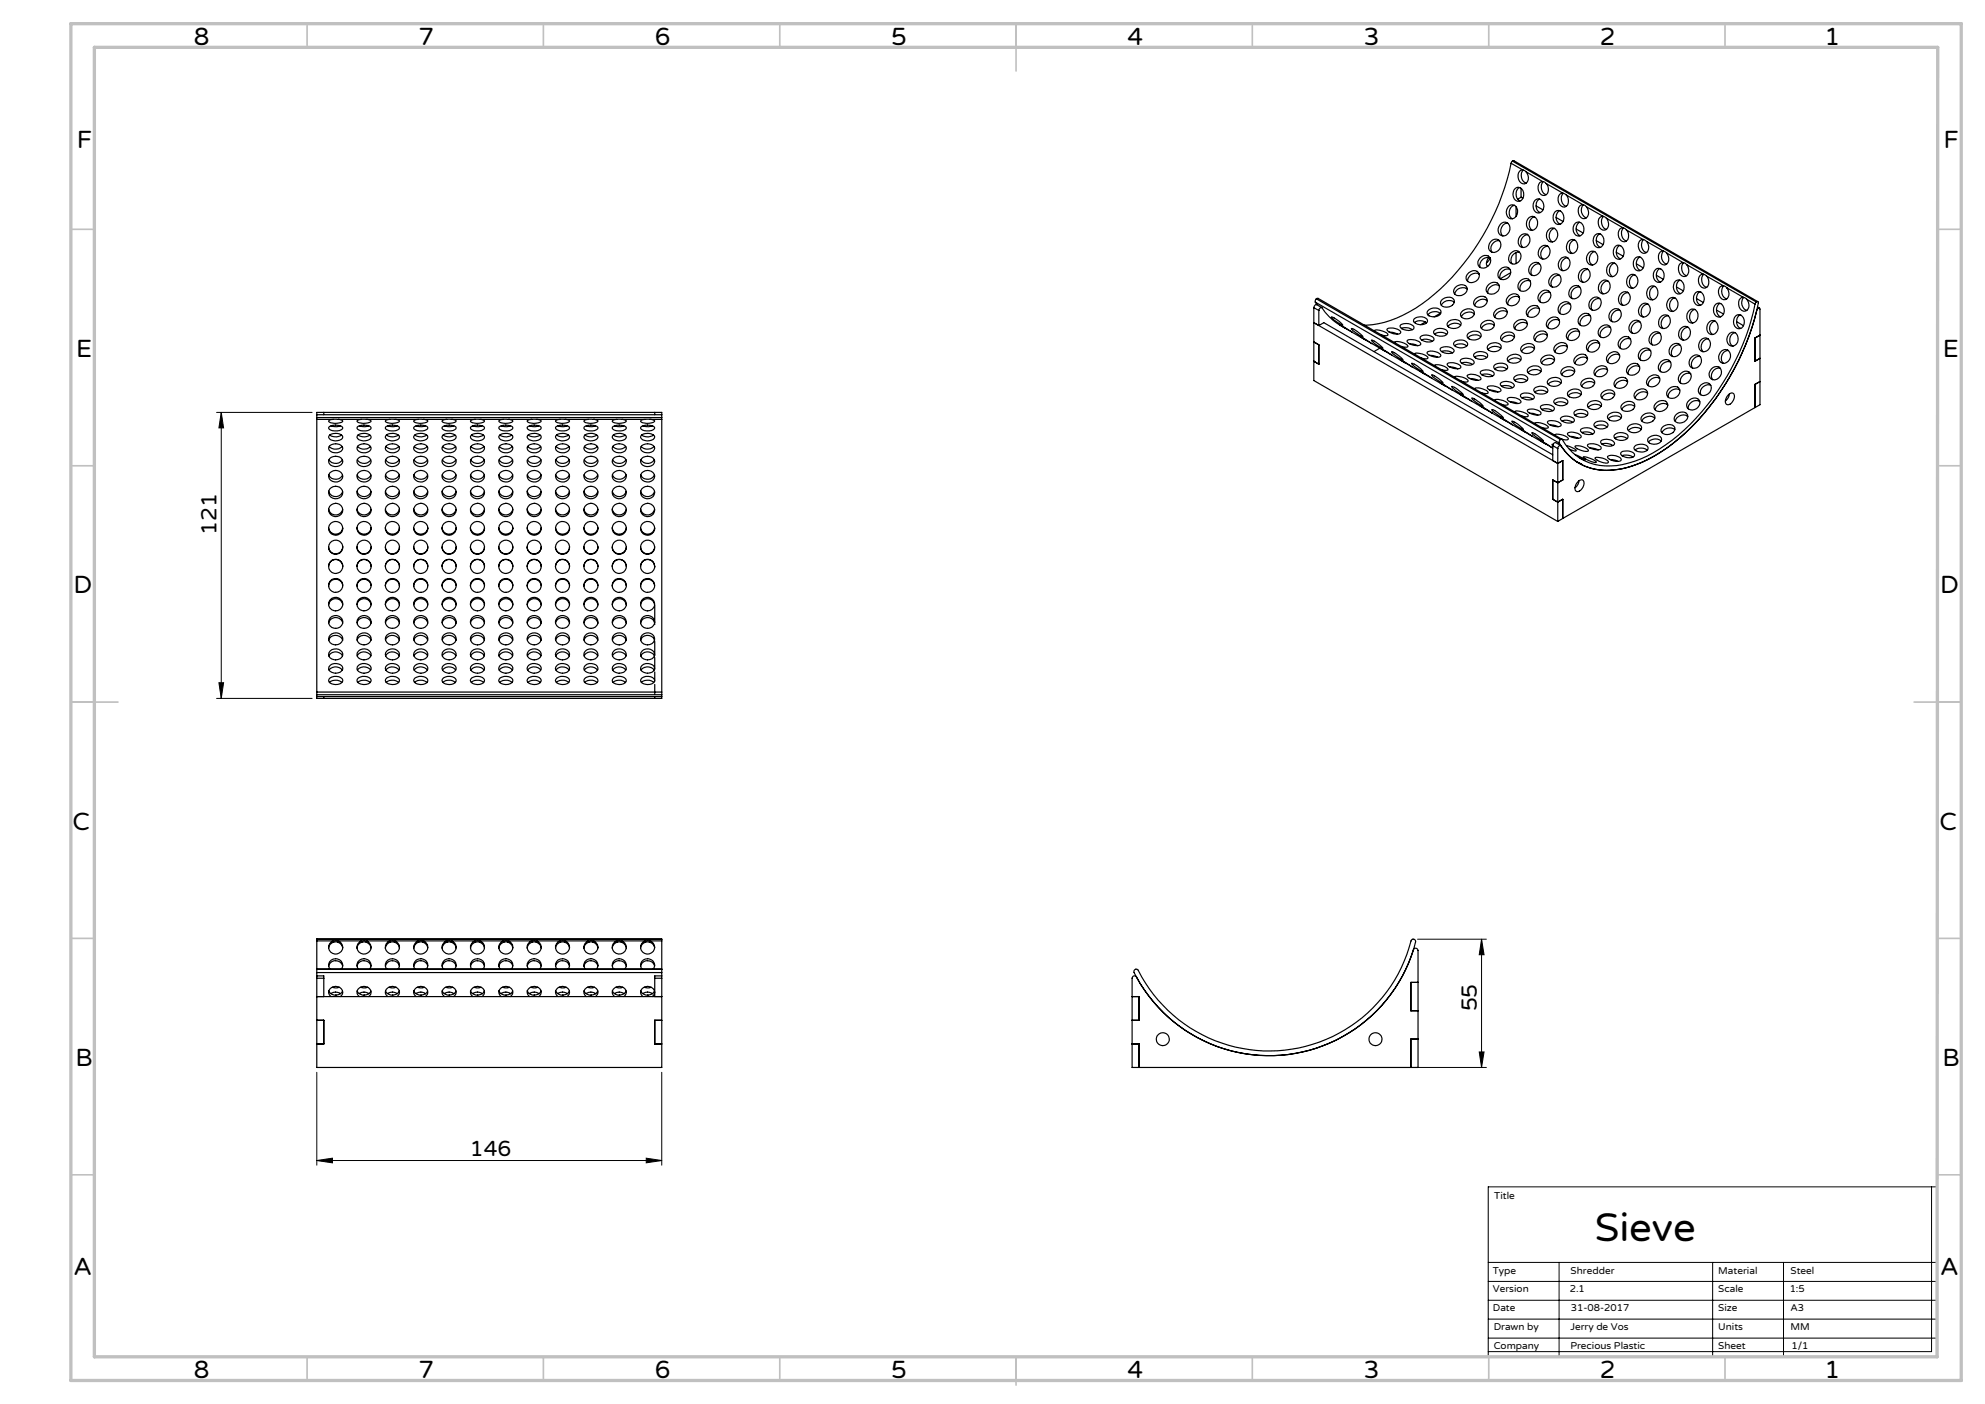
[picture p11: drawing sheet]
<svg xmlns="http://www.w3.org/2000/svg" width="420mm" height="297mm" viewBox="0 0 420 297" stroke-linecap="round" stroke-linejoin="round" font-family="sans-serif">
<defs><g id="words">
<text font-size="8.5" x="337.4" y="262.6">Sieve</text>
<g font-size="5.3">
<text x="41" y="9.5">8</text>
<text x="88.5" y="9.5">7</text>
<text x="138.5" y="9.5">6</text>
<text x="188.5" y="9.5">5</text>
<text x="238.5" y="9.5">4</text>
<text x="288.5" y="9.5">3</text>
<text x="338.5" y="9.5">2</text>
<text x="386" y="9.5">1</text>
<text x="16.2" y="31.3">F</text>
<text x="411.2" y="31.3">F</text>
<text x="16.1" y="75.5">E</text>
<text x="411.1" y="75.5">E</text>
<text x="15.5" y="125.5">D</text>
<text x="410.5" y="125.5">D</text>
<text x="15.4" y="175.5">C</text>
<text x="410.4" y="175.5">C</text>
<text x="16" y="225.5">B</text>
<text x="411" y="225.5">B</text>
<text x="15.5" y="269.8">A</text>
<text x="410.5" y="269.8">A</text>
<text x="41" y="291.5">8</text>
<text x="88.5" y="291.5">7</text>
<text x="138.5" y="291.5">6</text>
<text x="188.5" y="291.5">5</text>
<text x="238.5" y="291.5">4</text>
<text x="288.5" y="291.5">3</text>
<text x="338.5" y="291.5">2</text>
<text x="386" y="291.5">1</text>
</g>
<g font-size="4.7">
<text x="45.8" y="113.2" transform="rotate(-90 45.8 113.2)">121</text>
<text x="312.5" y="213.9" transform="rotate(-90 312.5 213.9)">55</text>
<text x="99.4" y="244.5">146</text>
</g>
<g font-size="2.1">
<text x="316.2" y="253.6">Title</text>
<text x="315.9" y="269.4">Type</text>
<text x="332.3" y="269.4">Shredder</text>
<text x="363.6" y="269.4">Material</text>
<text x="378.9" y="269.4">Steel</text>
<text x="315.9" y="273.3">Version</text>
<text x="332.1" y="273.3">2.1</text>
<text x="363.6" y="273.3">Scale</text>
<text x="378.7" y="273.3">1:5</text>
<text x="315.9" y="277.3">Date</text>
<text x="316" y="281.4">Drawn by</text>
<text x="332.3" y="281.3">Jerry de Vos</text>
<text x="332.4" y="277.3">31-08-2017</text>
<text x="363.6" y="281.4">Units</text>
<text x="363.6" y="277.3">Size</text>
<text x="378.8" y="281.4">MM</text>
<text x="378.8" y="277.3">A3</text>
<text x="316" y="285.3">Company</text>
<text x="332.3" y="285.3">Precious Plastic</text>
<text x="363.6" y="285.3">Sheet</text>
<text x="379.1" y="285.3">1/1</text>
</g>
</g></defs>
<!-- layer: Laag 1 -->
<g fill="none" stroke="#000" stroke-width=".21">
<path d="M45.8 87.2h20.2M46.8 87.2l.5 3.3h-1zM46.8 87.2v60.5M45.8 147.7h20.2M46.3 144.4h1l-.5 3.3zM299.9 198.7h14.6M313.5 198.7v27.1M313.5 198.7l.5 3.3h-1zM67 226.8v19.7M140 226.8v19.7M299.5 225.8h15M313 222.5h1l-.5 3.3z"/>
<path d="M67 245.5l3.3-.5v1zM67 245.5h73M136.7 245l3.3 .5-3.3 .5zM408.7 251.1v34.8h-93.8M314.9 267h95M314.9 271.1h95M314.9 275.1h95M314.9 279h95M329.9 267v20.1M362.4 267v20.1M377.4 267v20.1M314.9 283.1h95"/>
<path d="M315 287h94.9v-35.9h-95v36h95"/>
</g>
<g fill="none" stroke="#c0c0c0" stroke-width=".35">
<path d="M65 5v5M115 5v5M165 5v5M215 5v10M265 5v5M315 5v5M365 5v5M15 48.5h5M410 48.5h5M15 98.5h5M410 98.5h5M15 148.5h10"/>
<path d="M405 148.5h10M15 198.5h5M410 198.5h5M15 248.5h5M410 248.5h5M65 287v5M115 287v5M165 287v5M215 287v6M265 287v5M315 287v5M365 287v5"/>
</g>
<path d="M15 5h400v287h-400zM20 10h390l-.1 277h-389.9z" fill="none" stroke="#c0c0c0" stroke-width=".7"/>
<g fill="#000">
<path d="M46.3 144.4h1l-.5 3.3zM46.8 87.2l.5 3.3h-1z"/>
<path d="M313.5 198.7l.5 3.3h-1zM313 222.5h1l-.5 3.3z"/>
<path d="M67 245.5l3.3-.5v1zM136.7 245l3.3 .5-3.3 .5z"/>
</g>
<g fill="none" stroke="#000" stroke-width=".25">
<path d="M319.7 34.5a50.1 50.1 0 0 1-18.9 29.8 21.9 21.9 0 0 1-12.1 4.5M319.7 34.5l2.5 1.4M320 34.1l-.3 .4M320 34.1l.3-.1 51.6 29.8M320 34.1l51.6 29.8M320.6 39.9a1.2 1.2 0 0 1 1.4 0 1.2 1.2 0 0 1 .4 1.3 1.11 1.11 0 0 1-.9 1.4 1.11 1.11 0 0 1-1.3-.9 1.86 1.86 0 0 1 .4-1.8zM321.5 39.7a1.67 1.67 0 0 0 .1 2.8M321.8 39.9v1.8M322.2 35.9a1.33 1.33 0 0 0-.9 2.1 1.07 1.07 0 0 0 1.3 .9 1.07 1.07 0 0 0 .8-1.4l-.5-1.1M322.2 35.9l.7 .5M322.3 36a1.75 1.75 0 0 0 .6 2.7M322.9 36.4l3.5 2"/>
<path d="M326.4 38.4a1.32 1.32 0 0 0-.9 2 1.06 1.06 0 0 0 1.3 .9 1.06 1.06 0 0 0 .8-1.3v-.5l-.4-.7M326.4 38.4l.8 .4M326.5 38.4a1.75 1.75 0 0 0 .7 2.8M327.2 38.8l3.5 2M310.8 57.7a1.25 1.25 0 0 1 1.3-.5 1.25 1.25 0 0 1 .9 1.1 1.59 1.59 0 0 1-1 1.4 1.59 1.59 0 0 1-1.7-.4 1.27 1.27 0 0 1 .5-1.6zM313 58a1.64 1.64 0 0 0-2.4 1.5M313.2 54.5a1.24 1.24 0 0 1 2-.1 1.24 1.24 0 0 1-.4 1.9 1.22 1.22 0 0 1-1.9 .1 1.22 1.22 0 0 1 .3-1.9zM315 54.5l-.4 .6a1.02 1.02 0 0 0 .2 1.3M315.3 54.6l-.8 1M315.3 54.6a1.64 1.64 0 0 0-1.7 .3 1.64 1.64 0 0 0-.4 1.7M315.4 51.1a1.22 1.22 0 0 1 1.8-.3 1.22 1.22 0 0 1 .2 1.8 1.27 1.27 0 0 1-1.3 .8 1.27 1.27 0 0 1-1.1-.9l.1-1zM317.3 50.9a1.62 1.62 0 0 0-1.6 .8 1.62 1.62 0 0 0 0 1.7"/>
<path d="M317.5 57a1.21 1.21 0 0 1 1.7-.3 1.21 1.21 0 0 1 .2 1.8 1.33 1.33 0 0 1-1.3 .7 1.33 1.33 0 0 1-1.2-1l.2-.8zM317.7 47.2a1.24 1.24 0 0 1 1.6 .2 1.24 1.24 0 0 1 0 1.7 1.23 1.23 0 0 1-1.7 .7 1.23 1.23 0 0 1-.5-1.8zM319 47.2a1.58 1.58 0 0 0-1.3 1 1.58 1.58 0 0 0 .3 1.7M319.3 43.6a1.18 1.18 0 0 1 1.4 0 1.18 1.18 0 0 1 .4 1.3 1.21 1.21 0 0 1-1.2 1.4 1.21 1.21 0 0 1-1.2-1.4l.1-.6zM319.5 57a1.6 1.6 0 0 0-1.6 .4 1.6 1.6 0 0 0-.4 1.6M319.7 53.6a1.23 1.23 0 0 1 1.7-.3 1.23 1.23 0 0 1 .2 1.8 1.24 1.24 0 0 1-1.7 .7 1.24 1.24 0 0 1-.5-1.8zM319.7 57.7l-2.3 1.3M320.4 43.4a1.62 1.62 0 0 0-1.1 1.3 1.62 1.62 0 0 0 .7 1.6M320.8 43.7v2.1M320.8 53.4v2.4M321.5 53.4a1.62 1.62 0 0 0-1.5 .7 1.62 1.62 0 0 0-.1 1.7M321.6 50a1.18 1.18 0 0 1 1.5-.4 1.18 1.18 0 0 1 .6 1.4 1.26 1.26 0 0 1-1.1 1.3 1.26 1.26 0 0 1-1.4-.9l.1-1z"/>
<path d="M321.7 59.4a1.25 1.25 0 0 1 2-.1 1.25 1.25 0 0 1-.4 1.9 1.22 1.22 0 0 1-1.9 0 1.22 1.22 0 0 1 .3-1.8zM321.8 41.7l-.7 .4M321.8 41.7l.4 .2M323.3 49.7a1.58 1.58 0 0 0-1.4 1 1.58 1.58 0 0 0 .3 1.6M323.6 46a1.17 1.17 0 0 1 1.4 0 1.17 1.17 0 0 1 .3 1.4 1.2 1.2 0 0 1-1.2 1.4 1.2 1.2 0 0 1-1.1-1.5v-.5zM323.8 59.5a1.62 1.62 0 0 0-1.7 .3 1.62 1.62 0 0 0-.4 1.7M323.9 56a1.23 1.23 0 0 1 1.8-.3 1.23 1.23 0 0 1 .1 1.8 1.24 1.24 0 0 1-1.7 .7 1.24 1.24 0 0 1-.5-1.8zM324.7 45.9a1.62 1.62 0 0 0-1.1 1.3 1.62 1.62 0 0 0 .6 1.5M324.8 42.3a1.1 1.1 0 0 1 1.2-.1 1.1 1.1 0 0 1 .6 1 1.26 1.26 0 0 1-.2 1.4 1.26 1.26 0 0 1-1.5 .3 1.84 1.84 0 0 1-.1-2.6zM325 43.6l1.5 .8M325.8 55.8a1.61 1.61 0 0 0-1.6 .8 1.61 1.61 0 0 0 0 1.7M325.8 42.1a1.66 1.66 0 0 0 .1 2.9"/>
<path d="M325.8 52.5a1.18 1.18 0 0 1 1.5-.5 1.18 1.18 0 0 1 .6 1.5 1.25 1.25 0 0 1-1 1.3 1.25 1.25 0 0 1-1.4-.9l.1-1zM327.5 52.1a1.59 1.59 0 0 0-1.4 1 1.59 1.59 0 0 0 .4 1.7M327.8 48.5a1.17 1.17 0 0 1 1.4 0 1.17 1.17 0 0 1 .4 1.3 1.21 1.21 0 0 1-.8 1.3 1.21 1.21 0 0 1-1.4-.4 1.79 1.79 0 0 1 .4-2.2zM328.2 58.5a1.21 1.21 0 0 1 1.7-.3 1.21 1.21 0 0 1 .2 1.8 1.27 1.27 0 0 1-2 .5 1.27 1.27 0 0 1 .1-2zM328.9 48.3a1.65 1.65 0 0 0-.4 2.9M329.1 44.8a1.1 1.1 0 0 1 1.1-.2 1.1 1.1 0 0 1 .6 1 1.26 1.26 0 0 1-.2 1.4 1.26 1.26 0 0 1-1.4 .3 1.83 1.83 0 0 1-.1-2.5zM329.2 46l1.5 .8M330 44.6a1.63 1.63 0 0 0 .1 2.8M330 58.3a1.61 1.61 0 0 0-1.5 .7 1.61 1.61 0 0 0-.1 1.7M330.4 54.6a1.24 1.24 0 0 1 1.6 .2 1.24 1.24 0 0 1 0 1.6 1.23 1.23 0 0 1-1.7 .8 1.23 1.23 0 0 1-.5-1.9zM330.7 40.8a1.34 1.34 0 0 0-.9 2.1 1.07 1.07 0 0 0 1.3 .9 1.07 1.07 0 0 0 .8-1.4l-.5-1.1M330.7 40.8l.7 .5"/>
<path d="M330.8 40.9a1.7 1.7 0 0 0 .6 2.7M331.4 41.3l3.5 2M331.8 54.6a1.56 1.56 0 0 0-1.4 1 1.56 1.56 0 0 0 .3 1.7M332 50.9a1.19 1.19 0 0 1 1.4 0 1.19 1.19 0 0 1 .4 1.4 1.25 1.25 0 0 1-1.5 1.3 1.25 1.25 0 0 1-.8-1.9zM333.2 50.8a1.62 1.62 0 0 0-1.1 1.3 1.62 1.62 0 0 0 .6 1.5M333.3 47.2a1.2 1.2 0 0 1 1.4 .1 1.2 1.2 0 0 1 .4 1.3 1.13 1.13 0 0 1-.9 1.3 1.13 1.13 0 0 1-1.3-.9 1.77 1.77 0 0 1 .4-1.8zM333.5 48.5l1.5 .8M334.2 47a1.66 1.66 0 0 0 .2 2.9M334.3 57.4a1.18 1.18 0 0 1 1.6-.5 1.18 1.18 0 0 1 .5 1.5 1.33 1.33 0 0 1-.8 1.2 1.33 1.33 0 0 1-1.5-.4 1.86 1.86 0 0 1 .2-1.8zM334.9 43.3a1.34 1.34 0 0 0-.9 2 1.06 1.06 0 0 0 1.3 .9 1.06 1.06 0 0 0 .8-1.3l-.4-1.2M334.9 43.3l.8 .4M335 43.4a1.7 1.7 0 0 0 .7 2.7"/>
<path d="M335.7 43.7l3.5 2.1M336 57a1.6 1.6 0 0 0-1.4 1 1.6 1.6 0 0 0 .4 1.7M336.3 53.4a1.17 1.17 0 0 1 1.4 0 1.17 1.17 0 0 1 .4 1.3 1.22 1.22 0 0 1-1.3 1.4 1.22 1.22 0 0 1-1.1-1.5l.1-.5zM337.4 53.2a1.65 1.65 0 0 0-.4 2.9M337.6 49.7a1.18 1.18 0 0 1 1.4 0 1.18 1.18 0 0 1 .4 1.3 1.12 1.12 0 0 1-.9 1.4 1.12 1.12 0 0 1-1.3-1 1.77 1.77 0 0 1 .4-1.7zM337.7 50.9l1.5 .8M338.5 49.5a1.65 1.65 0 0 0 .1 2.8M338.6 59.8a1.17 1.17 0 0 1 1.5-.5 1.17 1.17 0 0 1 .6 1.5 1.24 1.24 0 0 1-1.3 1.4 1.24 1.24 0 0 1-1.2-1.5zM339.2 45.8a1.3 1.3 0 0 0-.9 2 1.07 1.07 0 0 0 1.2 .9 1.07 1.07 0 0 0 .9-1.4l-.5-1.1M339.2 45.8l.7 .4M339.2 45.8a1.76 1.76 0 0 0 .7 2.7M339.9 46.2l3.5 2"/>
<path d="M340.2 59.5a1.58 1.58 0 0 0-1.3 1 1.58 1.58 0 0 0 .3 1.7M340.5 55.8a1.18 1.18 0 0 1 1.4 .1 1.18 1.18 0 0 1 .4 1.3 1.2 1.2 0 0 1-1.2 1.3 1.2 1.2 0 0 1-1.2-1.4l.1-.5zM341.6 55.7a1.62 1.62 0 0 0-1.1 1.3 1.62 1.62 0 0 0 .7 1.5M341.8 52.1a1.13 1.13 0 0 1 1.8 .8 1.33 1.33 0 0 1-1.3 1.9 1.68 1.68 0 0 1-.5-2.7zM342 53.4l1.4 .8M342.7 51.9a1.63 1.63 0 0 0 .2 2.8M343.4 48.2a1.43 1.43 0 0 0-.6 2.4 1.01 1.01 0 0 0 1.3 .5 1.01 1.01 0 0 0 .5-1.3l-.1-.5-.4-.7M343.4 48.2l.7 .4M343.5 48.3a1.72 1.72 0 0 0 .6 2.7M344.1 48.6l3.5 2.1M344.8 58.3a1.17 1.17 0 0 1 1.4 0 1.17 1.17 0 0 1 .4 1.3 1.23 1.23 0 0 1-.8 1.2 1.23 1.23 0 0 1-1.4-.3 1.79 1.79 0 0 1 .4-2.2zM345.9 58.1a1.63 1.63 0 0 0-1.1 1.3 1.63 1.63 0 0 0 .7 1.6"/>
<path d="M346 54.6a1.1 1.1 0 0 1 1.2-.1 1.1 1.1 0 0 1 .6 .9 1.26 1.26 0 0 1-.2 1.4 1.26 1.26 0 0 1-1.5 .3 1.84 1.84 0 0 1-.1-2.5zM346.3 55.8l1.4 .9M347 54.4a1.66 1.66 0 0 0 .1 2.8M347.6 50.7a1.31 1.31 0 0 0-.8 2 1.07 1.07 0 0 0 1.3 .9 1.07 1.07 0 0 0 .8-1.4l-.5-1.1M347.6 50.7l.8 .4M347.7 50.7a1.67 1.67 0 0 0 .7 2.7M348.4 51.1l3.5 2M350.3 57a1.2 1.2 0 0 1 1.4 .1 1.2 1.2 0 0 1 .4 1.3 1.17 1.17 0 0 1-1.2 1.3 1.17 1.17 0 0 1-1.1-1.4v-.5zM350.5 58.2l1.4 .9M351.2 56.8a1.63 1.63 0 0 0 .1 2.9M351.9 53.1a1.33 1.33 0 0 0-.9 2 1.07 1.07 0 0 0 1.3 1 1.07 1.07 0 0 0 .8-1.4l-.5-1.2M351.9 53.1l.7 .4"/>
<path d="M352 53.2a1.7 1.7 0 0 0 .6 2.7M352.6 53.5l3.5 2.1M354.5 59.4a1.2 1.2 0 0 1 1.4 .1 1.2 1.2 0 0 1 .4 1.3 1.12 1.12 0 0 1-.8 1.4 1.12 1.12 0 0 1-1.3-1 1.86 1.86 0 0 1 .3-1.8zM355.5 59.3a1.68 1.68 0 0 0 .1 2.8M356.1 55.6a1.28 1.28 0 0 0-.9 1.9 1.06 1.06 0 0 0 1.3 1 1.06 1.06 0 0 0 .8-1.4l-.4-1.1M356.1 55.6l.8 .4M356.2 55.6a1.75 1.75 0 0 0 .7 2.7M356.9 56l3.5 2M360.4 58a1.34 1.34 0 0 0-.9 2 1.07 1.07 0 0 0 1.3 1 1.07 1.07 0 0 0 .8-1.4l-.1-.5-.4-.7M360.4 58l.7 .4M360.5 58.1a1.7 1.7 0 0 0 .6 2.7M361.1 58.4l3.5 2"/>
<path d="M278 72.3l1 .7v4l-1-.6M278 65.1l1 .6M278 65.1v15.4l51.6 29.8M278.3 63.9l51.6 29.8M278.3 63.9l.3 .5M278.5 63.2l-.2 .7M278.5 63.2l.4-.1 51.6 29.8M278.5 63.2l51.7 29.8M278.6 64.4l-.3 .1-.3 .6M278.6 64.4l1 .6M279 65.7a.52 .52 0 0 1 .7-.6 12.1 12.1 0 0 0 4.9 4.3M279 65.7v3.2"/>
<path d="M279 68.9l1.1-.6 48.4 27.9M279 68.9l-1-.6 51.6 29.7M281.7 67.1a5.2 5.2 0 0 1 2.4 1.7h-.1a6.5 6.5 0 0 1-2.3-1.7zM283.5 68.7l2.6 1.6zM285.9 69.5a5 5 0 0 1 2.5 1.8l-.1-.1a6.5 6.5 0 0 1-2.4-1.7zM286 70.2l2.9 1.7M287.7 71.2l2.6 1.5-2.5-1.5M290.2 72a5.2 5.2 0 0 1 2.4 1.7h-.1a6.5 6.5 0 0 1-2.3-1.7zM290.3 72.7l2.8 1.6M290.8 70a2.86 2.86 0 0 1 2.9 .8 .8 .8 0 0 1-1.1 .1l-.4-.1M292 73.7l-1.3 .7M292 73.6l2.5 1.6z"/>
<path d="M293.4 69.7a2.35 2.35 0 0 1 3 .6 1.51 1.51 0 0 1-2.1 .1l-.6-.3zM294 70.3h.7l1 .4M294.4 74.4a5.4 5.4 0 0 1 2.5 1.8l-1.2-.6-1.1-.8zM294.5 75.1l2.9 1.7M295.1 72.5v-.1a2.82 2.82 0 0 1 2.8 .8 .8 .8 0 0 1-1 .2l-.5-.1M296.2 76.1l2.6 1.5zM296.4 68.7l.6-.2a1.82 1.82 0 0 1 2.2 .8 1.14 1.14 0 0 1-1.6 .5 1.29 1.29 0 0 1-1.4-.9zM296.5 69.5l.2-.1a2.82 2.82 0 0 1 2.1 .3M297.8 72a2.53 2.53 0 0 1 2.8 .7 1.62 1.62 0 0 1-2 .2l-.9-.6zM298.3 72.7l.6 .1 1.1 .3M298.7 76.9a4.6 4.6 0 0 1 2.4 1.7h-.1a6 6 0 0 1-2.3-1.7zM298.7 77.6l2.9 1.6"/>
<path d="M299.2 67.5a1.85 1.85 0 0 1 2.8 .4 1.65 1.65 0 0 1-2.5 .5 .57 .57 0 0 1-.3-.9zM299.3 68.2a2.17 2.17 0 0 1 2.5 .1M299.3 74.9a2.85 2.85 0 0 1 2.9 .8l-.3 .2-1.2-.2M300.5 78.5l2.5 1.5-2.5-1.5M300.6 71.2a2.3 2.3 0 0 1 2.8 .3v.3a1.51 1.51 0 0 1-2.1 .4 1.03 1.03 0 0 1-.8-.8zM300.8 71.9h.1a2.46 2.46 0 0 1 2.2 .3M301.6 68.1l-1 .6M302 74.4a2.55 2.55 0 0 1 2.9 .8 .77 .77 0 0 1-1.1 .4l-1-.3a.77 .77 0 0 1-.8-.9zM302.1 65.8a1.88 1.88 0 0 1 2.7-.1 1.21 1.21 0 0 1-1.6 1.3 1.11 1.11 0 0 1-1.3-.9zM302.5 75.2h.7l1 .4M302.9 79.3a5.2 5.2 0 0 1 2.4 1.7h-.1a6.5 6.5 0 0 1-2.3-1.7zM303.5 69.9a2.1 2.1 0 0 1 2.7 .1 .84 .84 0 0 1-.2 .9 .84 .84 0 0 1-.8 .2h-.6a1.28 1.28 0 0 1-1.3-.9z"/>
<path d="M303.5 70.7a2.25 2.25 0 0 1 2.6 .1M303.6 77.4l-.1-.1a2.79 2.79 0 0 1 2.9 .8l-.3 .2-1.2-.1M304.7 66.3l-1.2 .7M304.8 66.4a1.94 1.94 0 0 0-2.7 .2M304.8 73.6a2.11 2.11 0 0 1 2.9 .6 1.75 1.75 0 0 1-2.5 .2 .52 .52 0 0 1-.4-.8zM305 63.5a1.91 1.91 0 0 1 2.5-.3 1.08 1.08 0 0 1-.9 1.7 1.2 1.2 0 0 1-1.8-1zM305 74.4l.6-.2a2.44 2.44 0 0 1 1.7 .4M306.3 76.9l.7-.2 .9 .1a1.02 1.02 0 0 1 1.1 1 2.44 2.44 0 0 1-2.8-.8zM306.6 67.9a1.7 1.7 0 0 1 2.6 .6 1.73 1.73 0 0 1-3 .3v-.3zM306.8 77.6l1.1 .2 .5 .2M307.7 64a1.77 1.77 0 0 0-2.7 .6M307.7 72.4a1.85 1.85 0 0 1 2.9 .4 1.71 1.71 0 0 1-2.6 .5 .58 .58 0 0 1-.3-.9z"/>
<path d="M307.8 73.1a2.17 2.17 0 0 1 2.5 .1M307.8 79.8a2.93 2.93 0 0 1 2.9 .8l-.3 .2-1.2-.2M308.2 60.6a1.5 1.5 0 0 1 2.2 .3 1.58 1.58 0 0 1-1 1.5 1.58 1.58 0 0 1-1.7-.4 1.16 1.16 0 0 1 .5-1.4zM309.1 68.8a1.93 1.93 0 0 0-2.7 .2M309.1 76.1a2.35 2.35 0 0 1 2.8 .3v.3a1.51 1.51 0 0 1-2.1 .4 .92 .92 0 0 1-.8-.8zM309.2 76.8h.2a2.49 2.49 0 0 1 2.2 .3M309.2 66a1.7 1.7 0 0 1 2.7 0 1.58 1.58 0 0 1-1 1.4 1.58 1.58 0 0 1-1.7-.4l-.2-.6zM310.4 61.2a1.71 1.71 0 0 0-2.6 1M310.6 79.3a2.45 2.45 0 0 1 2.8 .8 1.13 1.13 0 0 1-1.7 .3l-1-.5-.3-.4zM310.6 70.7a1.92 1.92 0 0 1 2.7-.1 .82 .82 0 0 1-.6 1.2 1.83 1.83 0 0 1-2.3-.5zM311.9 66.4a1.79 1.79 0 0 0-2.7 .6M311.9 74.8a2.15 2.15 0 0 1 2.8 .1l.1 .3a1.68 1.68 0 0 1-2.6 .5 .57 .57 0 0 1-.3-.9z"/>
<path d="M312 75.6a2.33 2.33 0 0 1 2.6 0M312.1 63.4a1.62 1.62 0 0 1 2.5-.1 1.57 1.57 0 0 1-.9 1.6 1.57 1.57 0 0 1-1.8-.4l-.1-.4zM313.3 71.3a1.94 1.94 0 0 0-2.7 .2M313.3 78.5l.7-.2a1.87 1.87 0 0 1 2.2 .8 1.51 1.51 0 0 1-2.2 .4 1.03 1.03 0 0 1-.8-.8zM313.5 68.4a1.7 1.7 0 0 1 2.7 0 1.58 1.58 0 0 1-1.1 1.5 1.58 1.58 0 0 1-1.7-.4l-.1-.4zM313.5 79.3l.6-.2a2.44 2.44 0 0 1 1.7 .4M314.7 63.6a1.68 1.68 0 0 0-2.7 1.1M315 60.1a1.25 1.25 0 0 1 1.3-.4 1.25 1.25 0 0 1 1 1 1.56 1.56 0 0 1-1.1 1.4 1.56 1.56 0 0 1-1.7-.4 1.36 1.36 0 0 1 .5-1.6zM315.1 72.8a1.9 1.9 0 0 1 2.5 .3 1.23 1.23 0 0 1-1.6 1.3 .92 .92 0 0 1-1.1-.4 .92 .92 0 0 1 .2-1.2zM316.2 68.9a1.74 1.74 0 0 0-2.7 .6M316.2 77.3a2.15 2.15 0 0 1 2.7 .1 1.07 1.07 0 0 1-1.5 1.1 .94 .94 0 0 1-1.2-1.2zM316.2 78a2.17 2.17 0 0 1 2.6 .1"/>
<path d="M316.7 65.5a1.34 1.34 0 0 1 1.3-.4 1.34 1.34 0 0 1 .9 1 1.67 1.67 0 0 1-2.8 .8 1.16 1.16 0 0 1 .6-1.4zM317.2 60.5a1.61 1.61 0 0 0-2.4 1.5M317.5 73.7a1.89 1.89 0 0 0-2.6 .2M317.7 70.9a1.73 1.73 0 0 1 2.7 0 1.61 1.61 0 0 1-1 1.4 1.61 1.61 0 0 1-1.8-.4l-.1-.3zM318.9 66.1a1.65 1.65 0 0 0-2.6 1M319.1 75.6a1.92 1.92 0 0 1 2.7-.1 1.21 1.21 0 0 1-1.6 1.3 .94 .94 0 0 1-1-.2 .94 .94 0 0 1-.1-1zM319.3 62.6a1.28 1.28 0 0 1 1.3-.5 1.28 1.28 0 0 1 .9 1.1 1.59 1.59 0 0 1-1 1.4 1.59 1.59 0 0 1-1.7-.4 1.31 1.31 0 0 1 .5-1.6zM320.4 71.3a1.79 1.79 0 0 0-2.7 .6M320.4 79.7a1.86 1.86 0 0 1 2.9 .4 1.8 1.8 0 0 1-3 .2zM320.6 68.3a1.59 1.59 0 0 1 2.5-.1 1.56 1.56 0 0 1-2.1 1.6 .91 .91 0 0 1-.7-.6 .91 .91 0 0 1 .3-.9zM321.5 62.9a1.61 1.61 0 0 0-2.4 1.5M321.8 76.2a1.86 1.86 0 0 0-2.7 .2"/>
<path d="M321.9 73.3a1.73 1.73 0 0 1 2.8 0 1.56 1.56 0 0 1-1.2 1.4 1.56 1.56 0 0 1-1.7-.7zM323.2 68.5a1.67 1.67 0 0 0-2.7 1.1M323.5 65a1.28 1.28 0 0 1 1.3-.4 1.28 1.28 0 0 1 1 1 1.56 1.56 0 0 1-1.1 1.4 1.56 1.56 0 0 1-1.7-.4 1.27 1.27 0 0 1 .5-1.6zM323.6 77.7a1.72 1.72 0 0 1 2.5 .5 1.71 1.71 0 0 1-2.9 .4l-.1-.3zM324.7 73.8a1.77 1.77 0 0 0-2.8 .6M324.8 70.7a1.6 1.6 0 0 1 2.6 0 1.58 1.58 0 0 1-1 1.5 1.58 1.58 0 0 1-1.8-.4l-.1-.3zM325.7 65.4a1.64 1.64 0 0 0-2.4 1.5M325.9 61.9a1.2 1.2 0 0 1 1.8-.3 1.2 1.2 0 0 1 .1 1.7 1.24 1.24 0 0 1-1.4 .8 1.24 1.24 0 0 1-1-1.4zM326 78.6a1.93 1.93 0 0 0-2.7 .2M326.2 75.8a1.91 1.91 0 0 1 2.5-.3 1.08 1.08 0 0 1-.9 1.6 1.2 1.2 0 0 1-1.8-1zM327.4 71a1.68 1.68 0 0 0-2.6 1M327.8 67.5a1.2 1.2 0 0 1 1.7-.3 1.2 1.2 0 0 1 .2 1.7 1.39 1.39 0 0 1-1.4 .7 1.39 1.39 0 0 1-1.1-.9l.2-.9z"/>
<path d="M328 61.9a1.6 1.6 0 0 0-1.6 .4 1.6 1.6 0 0 0-.5 1.6M328.9 76.2a1.82 1.82 0 0 0-2.7 .6M329 73.2a1.57 1.57 0 0 1 2.6-.1 1.57 1.57 0 0 1-.9 1.6 1.57 1.57 0 0 1-1.8-.4l-.1-.4zM330 67.8a1.58 1.58 0 0 0-1.7 0 1.58 1.58 0 0 0-.7 1.6M330.2 64.3a1.26 1.26 0 0 1 2-.1 1.26 1.26 0 0 1-.4 1.9 1.18 1.18 0 0 1-1.7 .3 1.18 1.18 0 0 1-.2-1.7zM330.8 77.9a1.66 1.66 0 0 1 2.4 .3 1.57 1.57 0 0 1-1.2 1.4 1.57 1.57 0 0 1-1.8-.7l.2-.7zM331.6 73.4a1.68 1.68 0 0 0-2.6 1.1M332 70a1.23 1.23 0 0 1 1.3-.5 1.23 1.23 0 0 1 .9 1.1 1.58 1.58 0 0 1-1 1.3 1.58 1.58 0 0 1-1.7-.4 1.36 1.36 0 0 1 .5-1.5zM332.3 64.4a1.63 1.63 0 0 0-2.1 2M332.4 60.9a1.23 1.23 0 0 1 1.8-.3 1.23 1.23 0 0 1 .1 1.8 1.26 1.26 0 0 1-1.2 .8 1.26 1.26 0 0 1-1.2-.9l.2-1zM333.2 78.7a1.77 1.77 0 0 0-2.8 .6M333.3 75.6a1.4 1.4 0 0 1 1.4-.7 1.4 1.4 0 0 1 1.2 1 1.66 1.66 0 0 1-2.8 .8v-.7z"/>
<path d="M334.2 70.3a1.61 1.61 0 0 0-2.4 1.5M334.3 60.7a1.6 1.6 0 0 0-1.6 .8 1.6 1.6 0 0 0 0 1.7M334.4 66.8a1.2 1.2 0 0 1 1.8-.4 1.2 1.2 0 0 1 .1 1.8 1.31 1.31 0 0 1-1.2 .8 1.31 1.31 0 0 1-1.2-1v-.4zM335.9 75.9a1.65 1.65 0 0 0-2.6 1M336.2 72.4a1.28 1.28 0 0 1 1.4-.5 1.28 1.28 0 0 1 .9 1.1 1.59 1.59 0 0 1-1 1.4 1.59 1.59 0 0 1-1.7-.4 1.31 1.31 0 0 1 .4-1.6zM336.5 66.8a1.58 1.58 0 0 0-1.7 .4 1.58 1.58 0 0 0-.4 1.6M336.6 63.4a1.23 1.23 0 0 1 1.8-.3 1.23 1.23 0 0 1 .2 1.8 1.25 1.25 0 0 1-1.3 .7 1.25 1.25 0 0 1-1.1-.9l.1-.9zM337.5 78.1a1.54 1.54 0 0 1 2.6-.1 1.57 1.57 0 0 1-1 1.6 1.57 1.57 0 0 1-1.8-.4v-.8zM338.5 72.7a1.6 1.6 0 0 0-1.7 0 1.6 1.6 0 0 0-.8 1.6M338.5 63.2a1.62 1.62 0 0 0-1.6 .7 1.62 1.62 0 0 0 0 1.7M338.7 69.2a1.21 1.21 0 0 1 1.7-.3 1.21 1.21 0 0 1 .2 1.8 1.31 1.31 0 0 1-1.3 .7 1.31 1.31 0 0 1-1.2-.9l.2-.9zM340.1 78.3a1.71 1.71 0 0 0-2.6 1.1"/>
<path d="M340.5 74.8a1.25 1.25 0 0 1 1.3-.4 1.25 1.25 0 0 1 .9 1.1 1.59 1.59 0 0 1-1 1.3 1.59 1.59 0 0 1-1.7-.4 1.27 1.27 0 0 1 .5-1.6zM340.8 69.3a1.63 1.63 0 0 0-2.1 2M340.9 65.8a1.23 1.23 0 0 1 1.7-.3 1.23 1.23 0 0 1 .2 1.8 1.24 1.24 0 0 1-1.7 .7 1.24 1.24 0 0 1-.5-1.8zM342.7 75.2a1.64 1.64 0 0 0-2.4 1.5M342.7 65.6a1.57 1.57 0 0 0-1.5 .8 1.57 1.57 0 0 0 0 1.6M342.8 62.3a1.18 1.18 0 0 1 1.5-.5 1.18 1.18 0 0 1 .6 1.5 1.24 1.24 0 0 1-1.3 1.3 1.24 1.24 0 0 1-1.2-1.4zM342.9 71.7a1.24 1.24 0 0 1 2-.2 1.24 1.24 0 0 1-.4 2 1.22 1.22 0 0 1-1.9 0 1.22 1.22 0 0 1 .3-1.8zM344.4 77.6a1.49 1.49 0 0 1 2.5-.1 1.55 1.55 0 0 1-.8 1.7 1.55 1.55 0 0 1-1.9-.4l-.1-.3zM344.5 61.9a1.58 1.58 0 0 0-1.4 1 1.58 1.58 0 0 0 .3 1.7M345 71.7a1.64 1.64 0 0 0-1.7 .4 1.64 1.64 0 0 0-.4 1.6M345.1 68.3a1.21 1.21 0 0 1 1.8-.3 1.21 1.21 0 0 1 .1 1.7 1.27 1.27 0 0 1-1.9 .6 1.27 1.27 0 0 1 0-2zM346.9 77.6a1.61 1.61 0 0 0-2.4 1.6"/>
<path d="M347 68.1a1.61 1.61 0 0 0-1.6 .7 1.61 1.61 0 0 0 0 1.7M347.1 74.1a1.26 1.26 0 0 1 2-.1 1.26 1.26 0 0 1-.4 1.9 1.23 1.23 0 0 1-1.8 .1 1.23 1.23 0 0 1 .2-1.9zM347.4 64.4a1.24 1.24 0 0 1 1.6 .2 1.24 1.24 0 0 1 0 1.6 1.23 1.23 0 0 1-1.7 .7 1.23 1.23 0 0 1-.5-1.7zM348.7 64.3a1.59 1.59 0 0 0-1.4 1.1 1.59 1.59 0 0 0 .4 1.7M349 79.7a1.28 1.28 0 0 1 1.3-.4 1.28 1.28 0 0 1 .9 1 1.61 1.61 0 0 1-1 1.4 1.61 1.61 0 0 1-1.7-.4 1.39 1.39 0 0 1 .5-1.6zM349 60.7a1.18 1.18 0 0 1 1.4 0 1.18 1.18 0 0 1 .4 1.4 1.22 1.22 0 0 1-1.2 1.3 1.22 1.22 0 0 1-1.2-1.4l.3-.9zM349.2 74.2a1.63 1.63 0 0 0-2.1 2M349.4 70.7a1.23 1.23 0 0 1 1.7-.3 1.23 1.23 0 0 1 .2 1.8 1.26 1.26 0 0 1-1.3 .8 1.26 1.26 0 0 1-1.1-.9l.2-.9zM350.1 60.6a1.62 1.62 0 0 0-1.1 1.3 1.62 1.62 0 0 0 .7 1.5M351.2 70.5a1.62 1.62 0 0 0-1.5 .7 1.62 1.62 0 0 0-.1 1.8M351.3 67.2a1.18 1.18 0 0 1 1.5-.5 1.18 1.18 0 0 1 .6 1.5 1.26 1.26 0 0 1-1 1.3 1.26 1.26 0 0 1-1.5-.9l.1-1zM351.4 76.5a1.25 1.25 0 0 1 2 0 1.25 1.25 0 0 1-.4 1.9 1.22 1.22 0 0 1-1.9 0 1.22 1.22 0 0 1 .3-1.9z"/>
<path d="M353 66.8a1.58 1.58 0 0 0-1.4 1 1.58 1.58 0 0 0 .3 1.7M353.2 63.1a1.19 1.19 0 0 1 1.4 .1 1.19 1.19 0 0 1 .4 1.3 1.22 1.22 0 0 1-1.2 1.4 1.22 1.22 0 0 1-1.2-1.5l.1-.4zM353.5 76.6a1.61 1.61 0 0 0-1.7 .4 1.61 1.61 0 0 0-.4 1.6M353.6 73.2a1.23 1.23 0 0 1 1.8-.4 1.23 1.23 0 0 1 .1 1.8 1.24 1.24 0 0 1-1.7 .8 1.24 1.24 0 0 1-.5-1.8zM354.4 63a1.62 1.62 0 0 0-1.1 1.3 1.62 1.62 0 0 0 .6 1.6M354.7 60.7l1.5 .8M355.5 73a1.59 1.59 0 0 0-1.6 .7 1.59 1.59 0 0 0 0 1.7M355.5 69.6a1.18 1.18 0 0 1 1.5-.4 1.18 1.18 0 0 1 .6 1.4 1.29 1.29 0 0 1-.8 1.2 1.29 1.29 0 0 1-1.4-.4 1.76 1.76 0 0 1 .1-1.8zM355.6 79a1.2 1.2 0 0 1 1.8-.3 1.2 1.2 0 0 1 .1 1.8 1.24 1.24 0 0 1-1.4 .7 1.24 1.24 0 0 1-1-1.3zM357.2 69.2a1.6 1.6 0 0 0-1.4 1.1 1.6 1.6 0 0 0 .4 1.6M357.5 65.6a1.15 1.15 0 0 1 1.4 0 1.15 1.15 0 0 1 .4 1.4 1.2 1.2 0 0 1-1.3 1.3 1.2 1.2 0 0 1-1.1-1.4l.1-.5zM357.8 79.1a1.6 1.6 0 0 0-1.7 .3 1.6 1.6 0 0 0-.5 1.7"/>
<path d="M357.8 75.6a1.23 1.23 0 0 1 1.8-.3 1.23 1.23 0 0 1 .2 1.8 1.24 1.24 0 0 1-1.7 .7 1.24 1.24 0 0 1-.6-1.7zM358.6 65.4a1.65 1.65 0 0 0-.4 2.9M358.8 61.9a1.1 1.1 0 0 1 1.1-.1 1.1 1.1 0 0 1 .6 1 1.26 1.26 0 0 1-.2 1.4 1.26 1.26 0 0 1-1.4 .2 1.83 1.83 0 0 1-.1-2.5zM359 63.1l1.4 .9M359.7 75.4a1.61 1.61 0 0 0-1.5 .8 1.61 1.61 0 0 0-.1 1.7M359.7 61.7a1.63 1.63 0 0 0 .1 2.9M359.8 72.1a1.18 1.18 0 0 1 1.5-.5 1.18 1.18 0 0 1 .6 1.5 1.24 1.24 0 0 1-1.3 1.3 1.24 1.24 0 0 1-1.2-1.4zM361.5 71.7a1.58 1.58 0 0 0-1.4 1 1.58 1.58 0 0 0 .3 1.7M361.7 68a1.2 1.2 0 0 1 1.4 .1 1.2 1.2 0 0 1 .4 1.3 1.23 1.23 0 0 1-.7 1.3 1.23 1.23 0 0 1-1.4-.4 1.85 1.85 0 0 1 .3-2.3zM362.1 78.1a1.21 1.21 0 0 1 1.8-.4 1.21 1.21 0 0 1 .1 1.8 1.27 1.27 0 0 1-2 .6 1.27 1.27 0 0 1 .1-2zM362.9 67.9a1.59 1.59 0 0 0-1.2 1.3 1.59 1.59 0 0 0 .7 1.6M363 64.3a1.1 1.1 0 0 1 1.8 .9 1.18 1.18 0 0 1-.6 1.7 1.18 1.18 0 0 1-1.6-.8 1.77 1.77 0 0 1 .4-1.8z"/>
<path d="M363.2 65.6l1.5 .8M363.9 64.2a1.66 1.66 0 0 0 .2 2.8M364 77.9a1.6 1.6 0 0 0-1.6 .7 1.6 1.6 0 0 0 0 1.7M364.3 74.2a1.24 1.24 0 0 1 1.7 .2 1.24 1.24 0 0 1 0 1.6 1.23 1.23 0 0 1-1.7 .7 1.23 1.23 0 0 1-.5-1.7zM364.6 60.4a1.43 1.43 0 0 0-.6 2.5 1.02 1.02 0 0 0 1.3 .4 1.02 1.02 0 0 0 .5-1.2l-.4-1.2M364.6 60.4l.8 .5M364.7 60.5a1.7 1.7 0 0 0 .7 2.7M365.4 60.9l3.5 2M365.7 74.2a1.57 1.57 0 0 0-1.4 1 1.57 1.57 0 0 0 .4 1.6M366 70.5a1.17 1.17 0 0 1 1.4 0 1.17 1.17 0 0 1 .4 1.4 1.22 1.22 0 0 1-1.3 1.3 1.22 1.22 0 0 1-1.1-1.4l.1-.5zM367.1 70.3a1.65 1.65 0 0 0-.4 2.9M367.3 66.8a1.18 1.18 0 0 1 1.4 0 1.18 1.18 0 0 1 .4 1.4 1.17 1.17 0 0 1-1.2 1.3 1.17 1.17 0 0 1-1.1-1.4l.2-.9z"/>
<path d="M367.5 68l1.4 .9M368.2 66.6a1.67 1.67 0 0 0 .1 2.9M368.9 62.9a1.3 1.3 0 0 0-.9 2 1.07 1.07 0 0 0 1.3 .9 1.07 1.07 0 0 0 .8-1.3l-.5-1.2M368.9 62.9l.7 .4M369 62.9a1.67 1.67 0 0 0 .6 2.7M369.6 63.3l1.7 1M371.3 64.3a50.7 50.7 0 0 1-17.5 28.8 23.2 23.2 0 0 1-13 5.5 11.3 11.3 0 0 1-10.4-5.7l-.2 .1M371.6 63.9l-.3 .4M371.6 63.9a.25 .25 0 0 1 .3-.1 .25 .25 0 0 1 .1 .3 52.2 52.2 0 0 1-19.4 30.8 21.3 21.3 0 0 1-14.5 4.5 11.1 11.1 0 0 1-8.2-5.7M371.9 64.9l.4 .3M372.4 70.9l-1.1 .6v4.9l1.1-.6M67 88.7v57.7"/>
<path d="M67 87.7v.6M67 88.3v.4M67 87.7v-.5h73v.5M67 87.7h73M67 88.7h3.5M67 88.3h73M68.5 87.2v.5M69.6 90.4a2.63 2.63 0 0 1 2.8-.1l.1 .2a2.1 2.1 0 0 1-3 .1zM69.7 94.4a1.9 1.9 0 0 0 2.7 0M69.7 97a1.7 1.7 0 0 1 2.8 .6 1.59 1.59 0 0 1-1.4 1.1 1.59 1.59 0 0 1-1.6-1zM69.7 94.3a1.85 1.85 0 0 1 2.8 .5 1.65 1.65 0 0 1-1.4 1 1.65 1.65 0 0 1-1.6-.9zM69.7 92a2.02 2.02 0 0 1 2.8 .4 1.77 1.77 0 0 1-2.5 .6l-.5-.5z"/>
<path d="M69.8 92a2.16 2.16 0 0 0 2.5 0M70 90.1l1.2 .2 .8-.2M70.5 88.7a.77 .77 0 0 0-1 .4 2.67 2.67 0 0 0 3 0l-.3-.3-.7-.1M70.5 88.7h1M71.5 88.7h5M72.4 97.2a1.64 1.64 0 0 1-2.8 .1M75.6 90.4a2.63 2.63 0 0 1 2.8-.1l.1 .2a2.1 2.1 0 0 1-3 .1zM75.7 94.4a1.9 1.9 0 0 0 2.7 0M75.7 97a1.7 1.7 0 0 1 2.8 .6 1.59 1.59 0 0 1-1.4 1.1 1.59 1.59 0 0 1-1.6-1zM75.7 94.3a1.85 1.85 0 0 1 2.8 .5 1.65 1.65 0 0 1-1.4 1 1.65 1.65 0 0 1-1.6-.9zM75.7 92a2.02 2.02 0 0 1 2.8 .4 1.77 1.77 0 0 1-2.5 .6l-.5-.5zM75.8 92v.1a2.24 2.24 0 0 0 2.5-.1"/>
<path d="M76 90.1l1.2 .2 .8-.2M76.5 88.7a.77 .77 0 0 0-1 .4 2.67 2.67 0 0 0 3 0l-.3-.3-.6-.1M76.5 88.7h1.1M77.6 88.7h4.9M78.4 97.2a1.64 1.64 0 0 1-2.8 .1M81.6 90.4a2.69 2.69 0 0 1 2.9-.1v.2a2.1 2.1 0 0 1-3 .1zM81.7 94.4a1.9 1.9 0 0 0 2.7 0M81.7 97a1.7 1.7 0 0 1 2.8 .6 1.59 1.59 0 0 1-1.4 1.1 1.59 1.59 0 0 1-1.6-1zM81.7 94.3a1.85 1.85 0 0 1 2.8 .5 1.65 1.65 0 0 1-1.4 1 1.65 1.65 0 0 1-1.6-.9zM81.7 92l.8-.3h.8a1.26 1.26 0 0 1 1.2 .7 1.75 1.75 0 0 1-2.5 .6l-.5-.5zM81.8 92v.1a2.24 2.24 0 0 0 2.5-.1M82 90.1l1.2 .2 .8-.2"/>
<path d="M82.5 88.7a.77 .77 0 0 0-1 .4 2.67 2.67 0 0 0 3 0l-.3-.3-.6-.1M82.5 88.7h1.1M83.6 88.7h4.9M84.5 97.2a1.67 1.67 0 0 1-2.9 .1M87.6 90.4a2.69 2.69 0 0 1 2.9-.1v.2a2.1 2.1 0 0 1-3 .1zM87.7 94.4a1.9 1.9 0 0 0 2.7 0M87.8 97a1.67 1.67 0 0 1 2.7 .6 1.59 1.59 0 0 1-1.4 1.1 1.59 1.59 0 0 1-1.6-1zM87.8 94.3l.3-.2a2.01 2.01 0 0 1 2.4 .4 1.17 1.17 0 0 1-1.6 1.3 1.2 1.2 0 0 1-1.3-1.2zM87.8 92l.7-.3h.9a.94 .94 0 0 1 1.1 1 1.96 1.96 0 0 1-3-.2zM87.8 92v.1a2.24 2.24 0 0 0 2.5-.1M88 90.1l1.2 .2 .8-.2M88.5 88.7a.86 .86 0 0 0-1 .4 2.67 2.67 0 0 0 3 0l-.3-.3-.6-.1"/>
<path d="M88.5 88.7h1.1M89.6 88.7h4.9M90.5 97.2a1.67 1.67 0 0 1-2.9 .1M93.6 90.4a2.69 2.69 0 0 1 2.8-.1l.1 .2a2.1 2.1 0 0 1-3 .1zM93.7 94.4a1.9 1.9 0 0 0 2.7 0M93.8 97a1.67 1.67 0 0 1 2.7 .6 1.59 1.59 0 0 1-1.4 1.1 1.59 1.59 0 0 1-1.6-1zM93.8 94.3l.3-.2a2.01 2.01 0 0 1 2.3 .4 1.17 1.17 0 0 1-1.5 1.3 1.2 1.2 0 0 1-1.3-1.2zM93.8 92l.7-.3h.9a.94 .94 0 0 1 1 1 1.96 1.96 0 0 1-2.9-.2zM93.8 92v.1a2.24 2.24 0 0 0 2.5-.1M94 90.1l1.2 .2 .8-.2M94.5 88.7a.87 .87 0 0 0-1 .4 2.67 2.67 0 0 0 3 0l-.3-.3-.6-.1M94.5 88.7h1.1"/>
<path d="M95.6 88.7h4.9M96.4 97.2a1.67 1.67 0 0 1-2.8 .1M99.6 90.4a2.69 2.69 0 0 1 2.8-.1l.1 .2a2.06 2.06 0 0 1-2.9 .1zM99.7 94.4a1.9 1.9 0 0 0 2.7 0M99.8 97a1.67 1.67 0 0 1 2.7 .6 1.57 1.57 0 0 1-1.4 1.1 1.57 1.57 0 0 1-1.5-1zM99.8 94.3l.3-.2a2.01 2.01 0 0 1 2.3 .4 1.17 1.17 0 0 1-1.5 1.3 1.2 1.2 0 0 1-1.3-1.2zM99.8 92l.7-.3h.9a.94 .94 0 0 1 1 1 1.92 1.92 0 0 1-2.8-.2zM99.8 92v.1a2.24 2.24 0 0 0 2.5-.1M100 90.1l1.2 .2 .8-.2M100.5 88.7a.77 .77 0 0 0-.9 .4 2.61 2.61 0 0 0 2.9 0l-.3-.3-.6-.1M100.5 88.7h1.1M101.6 88.7h4.9"/>
<path d="M102.4 97.2a1.64 1.64 0 0 1-2.8 .1M105.6 90.4a2.69 2.69 0 0 1 2.8-.1l.1 .2a2.04 2.04 0 0 1-2.9 .1zM105.7 94.4a1.86 1.86 0 0 0 2.7 0M105.8 97a1.67 1.67 0 0 1 2.7 .6 1.51 1.51 0 0 1-1.6 1.1 1.51 1.51 0 0 1-1.3-1.3zM105.8 94.3l.3-.2a2.01 2.01 0 0 1 2.3 .4 1.17 1.17 0 0 1-1.5 1.3 .98 .98 0 0 1-1.1-.4 .98 .98 0 0 1 0-1.1zM105.8 92l.7-.3h.9a.94 .94 0 0 1 1 1 1.92 1.92 0 0 1-2.8-.2zM105.8 92v.1a2.24 2.24 0 0 0 2.5-.1M106 90.1l1.2 .2 .8-.2M106.5 88.7a.77 .77 0 0 0-.9 .4 2.61 2.61 0 0 0 2.9 0l-.3-.3-.6-.1M106.5 88.7h1.1M107.6 88.7h4.9M108.4 97.2a1.64 1.64 0 0 1-2.8 .1"/>
<path d="M111.5 90.4a2.69 2.69 0 0 1 2.9-.1l.1 .2a2.04 2.04 0 0 1-3 .1zM111.7 94.4a1.86 1.86 0 0 0 2.7 0M111.8 97a1.67 1.67 0 0 1 2.7 .6 1.51 1.51 0 0 1-1.6 1.1 1.51 1.51 0 0 1-1.4-1.3zM111.8 94.3l.3-.2a2.01 2.01 0 0 1 2.3 .4 1.17 1.17 0 0 1-1.5 1.3 .98 .98 0 0 1-1.1-.4 .98 .98 0 0 1 0-1.1zM111.8 92l.7-.3h.8a.94 .94 0 0 1 1.1 1 1.92 1.92 0 0 1-2.9-.2zM111.8 92v.1a2.24 2.24 0 0 0 2.5-.1M112 90.1l1.2 .2 .8-.2M112.5 88.7a.77 .77 0 0 0-1 .4 2.61 2.61 0 0 0 3 0l-.3-.3-.6-.1M112.5 88.7h1.1M113.6 88.7h4.9M114.4 97.2a1.64 1.64 0 0 1-2.8 .1M117.5 90.4a2.69 2.69 0 0 1 2.9-.1l.1 .2a2.04 2.04 0 0 1-3 .1z"/>
<path d="M117.7 94.4a1.91 1.91 0 0 0 2.7 0M117.8 97a1.67 1.67 0 0 1 2.7 .6 1.51 1.51 0 0 1-1.6 1.1 1.51 1.51 0 0 1-1.4-1.3zM117.8 94.3l.3-.2a2.01 2.01 0 0 1 2.3 .4 1.17 1.17 0 0 1-1.5 1.3 .98 .98 0 0 1-1.1-.4 .98 .98 0 0 1 0-1.1zM117.8 92l.7-.3h.8a.94 .94 0 0 1 1.1 1 1.92 1.92 0 0 1-2.9-.2zM117.8 92l.1 .1a2.19 2.19 0 0 0 2.4-.1M118 90.1l1.2 .2 .8-.2M118.5 88.7a.77 .77 0 0 0-1 .4 2.61 2.61 0 0 0 3 0l-.3-.3-.6-.1M118.5 88.7h1.1M119.6 88.7h4.9M120.4 97.2a1.64 1.64 0 0 1-2.8 .1M123.6 90.4a2.63 2.63 0 0 1 2.8-.1l.1 .2a2.1 2.1 0 0 1-3 .1zM123.7 94.4a1.9 1.9 0 0 0 2.7 0"/>
<path d="M123.8 97a1.7 1.7 0 0 1 2.7 .6 1.59 1.59 0 0 1-1.4 1.1 1.59 1.59 0 0 1-1.6-1zM123.8 94.3a1.85 1.85 0 0 1 2.7 .5 1.65 1.65 0 0 1-1.4 1 1.65 1.65 0 0 1-1.6-.9zM123.8 92a2.02 2.02 0 0 1 2.7 .4 1.81 1.81 0 0 1-3 .1zM123.8 92l.1 .1a2.18 2.18 0 0 0 2.4-.1M124 90.1l1.2 .2 .8-.2M124.5 88.7a.77 .77 0 0 0-1 .4 2.67 2.67 0 0 0 3 0l-.3-.3-.6-.1M124.5 88.7h1.1M125.6 88.7h4.9M126.4 97.2a1.64 1.64 0 0 1-2.8 .1M129.6 90.4a2.63 2.63 0 0 1 2.8-.1l.1 .2a2.1 2.1 0 0 1-3 .1zM129.7 94.4a1.9 1.9 0 0 0 2.7 0M129.8 97a1.7 1.7 0 0 1 2.7 .6 1.59 1.59 0 0 1-1.4 1.1 1.59 1.59 0 0 1-1.6-1z"/>
<path d="M129.8 94.3a1.85 1.85 0 0 1 2.7 .5 1.65 1.65 0 0 1-1.4 1 1.65 1.65 0 0 1-1.6-.9zM129.8 92a2.02 2.02 0 0 1 2.7 .4 1.77 1.77 0 0 1-2.5 .6l-.5-.5zM129.8 92a2.09 2.09 0 0 0 2.5 0M130 90.1l1.2 .2 .8-.2M130.5 88.7a.77 .77 0 0 0-1 .4 2.67 2.67 0 0 0 3 0l-.3-.3-.6-.1M130.5 88.7h1.1M131.6 88.7h4.9M132.4 97.2a1.64 1.64 0 0 1-2.8 .1M135.6 90.4a2.63 2.63 0 0 1 2.8-.1l.1 .2a2.1 2.1 0 0 1-3 .1zM135.7 94.4a1.9 1.9 0 0 0 2.7 0M135.7 97a1.7 1.7 0 0 1 2.8 .6 1.59 1.59 0 0 1-1.4 1.1 1.59 1.59 0 0 1-1.6-1zM135.7 94.3a1.85 1.85 0 0 1 2.8 .5 1.65 1.65 0 0 1-1.4 1 1.65 1.65 0 0 1-1.6-.9z"/>
<path d="M135.7 92a2.02 2.02 0 0 1 2.8 .4 1.77 1.77 0 0 1-2.5 .6l-.5-.5zM135.8 92a2.13 2.13 0 0 0 2.5 0M136 90.1l1.2 .2 .8-.2M136.5 88.7a.77 .77 0 0 0-1 .4 2.67 2.67 0 0 0 3 0l-.3-.3-.7-.1M136.5 88.7h1M137.5 88.7h2.5M138.4 97.2a1.64 1.64 0 0 1-2.8 .1M138.5 87.2v.5M140 88.7v57.7M140 87.7v.6M140 88.3v.4M303 80l2.9 1.7"/>
<path d="M304.7 81l2.6 1.5zM307.1 81.8a4.9 4.9 0 0 1 2.5 1.7 6.1 6.1 0 0 1-2.5-1.7zM307.2 82.5l2.9 1.6M309 83.4l2.5 1.5zM311 80.1l1.1 .1 .6 .3M311.4 84.2a5.7 5.7 0 0 1 2.4 1.7l-1.1-.5zM311.5 84.9l2.8 1.7M312.1 82.3l-.1-.1a2.79 2.79 0 0 1 2.9 .8 .8 .8 0 0 1-1.1 .2l-.4-.1M313.2 85.9l2.6 1.5zM314.8 81.8a2.53 2.53 0 0 1 2.8 .7 1.58 1.58 0 0 1-2.1 .2l-.8-.6zM315.2 82.5l1.7 .4M315.6 86.6a5 5 0 0 1 2.5 1.8h-.1a6.5 6.5 0 0 1-2.4-1.8z"/>
<path d="M315.7 87.4l2.9 1.6M316.3 84.7v-.1a3 3 0 0 1 2.8 .9 1.04 1.04 0 0 1-1.5 0M317.4 88.3l2.6 1.5-2.5-1.5M317.6 81a2.15 2.15 0 0 1 2.8 .6 1.57 1.57 0 0 1-2.1 .4 1.03 1.03 0 0 1-.9-.8zM317.7 81.7l.2-.1a2.67 2.67 0 0 1 2.1 .4M319 84.2a2.41 2.41 0 0 1 2.8 .8 1.62 1.62 0 0 1-2 .1 1.07 1.07 0 0 1-.9-.7zM319.5 85l1.1 .1 .6 .3M319.9 89.1a4.6 4.6 0 0 1 2.4 1.7h-.1a6.5 6.5 0 0 1-2.3-1.7zM319.9 89.8l2.9 1.7M320.5 80.5a2.17 2.17 0 0 1 2.5 0M320.5 87.2v-.1a2.79 2.79 0 0 1 2.9 .8l-.3 .3-1.2-.3M321.7 90.8l2.5 1.5z"/>
<path d="M321.8 83.4a2.15 2.15 0 0 1 2.9 .6 1.54 1.54 0 0 1-2.2 .4 .92 .92 0 0 1-.8-.8zM322 84.1l.5-.1a2.44 2.44 0 0 1 1.8 .5M323.1 86.8a2.3 2.3 0 0 1 3 .6l-.1 .2a2.81 2.81 0 0 1-2.8-.6zM323.7 87.4l.7 .1 1 .3M324.1 91.5a5.3 5.3 0 0 1 2.5 1.8h-.2a6.5 6.5 0 0 1-2.3-1.8zM324.2 92.3l2.9 1.6M324.7 82.2a2.05 2.05 0 0 1 2.7 .1l.1 .3a1.6 1.6 0 0 1-2.1 .7 .82 .82 0 0 1-.7-1.1zM324.7 82.9a2.25 2.25 0 0 1 2.6 .1M324.8 89.6l-.1-.1a2.86 2.86 0 0 1 2.9 .9 .8 .8 0 0 1-1 .1l-.5-.1M325.9 93.2l2.6 1.6zM326 85.9l.7-.3a1.82 1.82 0 0 1 2.2 .9 1.6 1.6 0 0 1-2.1 .4 .82 .82 0 0 1-.8-1zM326.2 86.6l.6-.1a2.61 2.61 0 0 1 1.7 .4"/>
<path d="M327.5 89.1a2.53 2.53 0 0 1 2.8 .8 1.62 1.62 0 0 1-2 .1l-.9-.5zM327.8 80.2a1.9 1.9 0 0 1 2.5 .2 1.23 1.23 0 0 1-1.6 1.3 .97 .97 0 0 1-1-.2 .97 .97 0 0 1-.2-1zM328 89.9l1.1 .1 .6 .3M328.4 94.7l.1 .1M328.5 94.3l.2-.5 .3-.2 1.2 .7M328.5 94.3l1.1 .6M328.5 94.3v3.1l1.1 .6M328.6 94h-.2l.1 .3M328.9 84.6a1.85 1.85 0 0 1 2.9 .4 1.68 1.68 0 0 1-2.6 .5 .57 .57 0 0 1-.3-.9zM329 85.4a2.17 2.17 0 0 1 2.5 0M329 92.1v-.1a2.85 2.85 0 0 1 2.9 .8l-.3 .3-1.2-.3M329.6 98l1.1-.6v4.1l-1.1 .6-1.1-.6v4.1l1.1 .6 1.1-.6v4.1"/>
<path d="M329.6 94.9v15.4M330.2 93l-.2 .3-.1 .4M330.3 81.1a1.86 1.86 0 0 0-2.7 .2M330.3 88.3a2.3 2.3 0 0 1 2.8 .3v.3a1.51 1.51 0 0 1-2.1 .4 .76 .76 0 0 1-.7-1zM330.5 89h.1a2.46 2.46 0 0 1 2.2 .4M331.4 94.3l1.4 .5 .7 .5-.2 .1-1.2-.4M331.8 91.6a2.6 2.6 0 0 1 2.8 .7 .84 .84 0 0 1-1.2 .4l-.9-.2a.77 .77 0 0 1-.7-.9zM331.8 82.9a1.93 1.93 0 0 1 2.7-.1 1.21 1.21 0 0 1-1.5 1.4 1.11 1.11 0 0 1-1.4-1zM332.2 92.3l.7 .1 1 .3M333.1 87.1a2.15 2.15 0 0 1 2.8 .1 .73 .73 0 0 1-.6 1 2.12 2.12 0 0 1-2.2-.6zM333.2 87.8a2.33 2.33 0 0 1 2.6 .1M333.2 96.1l2.2 1.2-1.1-.4"/>
<path d="M333.2 94.4a2.79 2.79 0 0 1 2.9 .9 .77 .77 0 0 1-1 .1l-1.4-.5zM333.6 97.7l1 .4M334.5 83.5a1.94 1.94 0 0 0-2.7 .2M334.5 90.8a2.11 2.11 0 0 1 2.9 .6 1.75 1.75 0 0 1-2.5 .2l-.5-.4zM334.7 80.7a1.91 1.91 0 0 1 2.5-.3 1.08 1.08 0 0 1-.9 1.7 1.19 1.19 0 0 1-1.8-1.1zM334.7 91.5l.6-.1a2.44 2.44 0 0 1 1.7 .4M335 96.7a4.5 4.5 0 0 1 2.8 1.1 3.7 3.7 0 0 1-2.7-1zM336 94l.7-.1 .9 .1a1.47 1.47 0 0 1 1.2 .8 1.58 1.58 0 0 1-2.1 .1l-.8-.5zM336.3 85.1a1.7 1.7 0 0 1 2.6 .5 1.73 1.73 0 0 1-3 .4v-.3zM336.4 94.8l1.2 .1 .5 .3M337.4 81.1a1.77 1.77 0 0 0-2.7 .6M337.4 89.5a1.86 1.86 0 0 1 2.9 .4 1.8 1.8 0 0 1-3 .2z"/>
<path d="M337.5 90.3a2.17 2.17 0 0 1 2.5 0M337.5 96.9a2.85 2.85 0 0 1 2.8 .8v.2a3.2 3.2 0 0 1-2.8-1zM338.8 86a1.93 1.93 0 0 0-2.7 .2M338.8 93.2a2.15 2.15 0 0 1 2.8 .6 1.54 1.54 0 0 1-2.1 .4 .92 .92 0 0 1-.8-.8zM338.9 83.1a1.74 1.74 0 0 1 2.7 0 1.55 1.55 0 0 1-1.1 1.5 1.55 1.55 0 0 1-1.8-.8zM338.9 93.9l1.1-.1 1.2 .5M340.1 96.6a2.3 2.3 0 0 1 2.9 .6 .85 .85 0 0 1-1.1 .4l-.9-.2a1.05 1.05 0 0 1-.9-.8zM340.3 87.8a1.92 1.92 0 0 1 2.7-.1 .82 .82 0 0 1-.6 1.2 1.83 1.83 0 0 1-2.3-.5zM340.7 97.2l1.1 .2 .6 .2M341.6 83.6a1.79 1.79 0 0 0-2.7 .6M341.6 92a2.14 2.14 0 0 1 2.8 .1l.1 .3a1.71 1.71 0 0 1-2.6 .5 .58 .58 0 0 1-.3-.9zM341.7 92.7a2.17 2.17 0 0 1 2.6 .1"/>
<path d="M341.8 80.5a1.62 1.62 0 0 1 2.5-.1 1.57 1.57 0 0 1-.9 1.6 1.57 1.57 0 0 1-1.8-.4l-.1-.3zM343 88.4a1.93 1.93 0 0 0-2.7 .2M343 95.7l.7-.3a1.87 1.87 0 0 1 2.2 .8 1.51 1.51 0 0 1-2.2 .5 1.03 1.03 0 0 1-.8-.8zM343.2 96.4l.5-.1a2.61 2.61 0 0 1 1.8 .4M343.2 85.6a1.7 1.7 0 0 1 2.7-.1 1.58 1.58 0 0 1-1.1 1.5 1.58 1.58 0 0 1-1.7-.4l-.1-.7zM344.4 80.8a1.68 1.68 0 0 0-2.7 1M344.8 90a1.96 1.96 0 0 1 2.5 .2 1.24 1.24 0 0 1-1.6 1.3 .98 .98 0 0 1-1-.2 .98 .98 0 0 1-.2-1zM345.9 86a1.74 1.74 0 0 0-2.7 .6M345.9 94.4a2.15 2.15 0 0 1 2.8 .1v.3a1.6 1.6 0 0 1-2.1 .7 .8 .8 0 0 1-.7-1.1zM345.9 95.2a2.17 2.17 0 0 1 2.6 0M346 83a1.57 1.57 0 0 1 2.6-.1 1.57 1.57 0 0 1-1 1.6 1.57 1.57 0 0 1-1.8-.4l-.1-.4zM347.2 90.9a1.89 1.89 0 0 0-2.6 .2"/>
<path d="M347.4 88a1.73 1.73 0 0 1 2.7 0 1.62 1.62 0 0 1-1 1.4 1.62 1.62 0 0 1-1.8-.4l-.1-.3zM348.6 83.2a1.65 1.65 0 0 0-2.6 1M348.7 92.7a1.97 1.97 0 0 1 2.8-.1 1.21 1.21 0 0 1-1.6 1.4 .98 .98 0 0 1-1-.3 .98 .98 0 0 1-.2-1zM350.1 88.5a1.79 1.79 0 0 0-2.7 .6M350.3 85.4a1.4 1.4 0 0 1 1.4-.7 1.4 1.4 0 0 1 1.2 1 1.66 1.66 0 0 1-2.8 .8l-.1-.7zM351.2 80.1a1.61 1.61 0 0 0-2.4 1.5M351.5 93.3a1.86 1.86 0 0 0-2.7 .3M351.6 90.5a1.73 1.73 0 0 1 2.8-.1 1.59 1.59 0 0 1-1.2 1.5 1.59 1.59 0 0 1-1.8-.7zM352.9 85.7a1.67 1.67 0 0 0-2.7 1M353.2 82.2a1.28 1.28 0 0 1 1.3-.4 1.28 1.28 0 0 1 1 1 1.56 1.56 0 0 1-1.1 1.4 1.56 1.56 0 0 1-1.7-.5 1.27 1.27 0 0 1 .5-1.5zM354.4 90.9a1.77 1.77 0 0 0-2.8 .6M354.5 87.8a1.4 1.4 0 0 1 1.4-.7 1.4 1.4 0 0 1 1.2 1.1 1.67 1.67 0 0 1-2.8 .8v-.8z"/>
<path d="M355.4 82.5a1.64 1.64 0 0 0-2.4 1.6M357.1 88.1a1.67 1.67 0 0 0-2.6 1M357.1 85a1.47 1.47 0 0 1 2.5-.2 1.55 1.55 0 0 1-.8 1.7 1.55 1.55 0 0 1-1.8-.3l-.1-.8zM359.7 85a1.6 1.6 0 0 0-1.7 0 1.6 1.6 0 0 0-.8 1.5M359.9 81.5a1.26 1.26 0 0 1 2-.2 1.26 1.26 0 0 1-.4 2 1.23 1.23 0 0 1-1.9 0 1.23 1.23 0 0 1 .3-1.8zM362 81.5a1.63 1.63 0 0 0-2.1 2M365.9 83.4a.7 .7 0 0 1 .9-.1 .7 .7 0 0 1 .1 1l-.1 .3a1.15 1.15 0 0 1-1.5 .9 1.65 1.65 0 0 1 .6-2.1zM365.9 83.3l-.2 .7-.6 .8M371.3 86.2l1.1-.6v-20.2l-.2-.2-.3 .2a53.3 53.3 0 0 1-18.9 29.1 22.5 22.5 0 0 1-14.3 4.9 11.1 11.1 0 0 1-8.5-5.2l-.4 .2-.2 .5M371.3 86.2l-40.6 23.5M372.4 80.7l-1.1 .6v4.9M69.5 111.7a1.49 1.49 0 0 0 1.5 1.3 1.49 1.49 0 0 0 1.5-1.3"/>
<path d="M69.5 119.8a1.5 1.5 0 0 1 1.5-1.5 1.5 1.5 0 0 1 1.5 1.5M69.5 115.7a1.5 1.5 0 0 0 1.5 1.5 1.5 1.5 0 0 0 1.5-1.5M69.6 100.4a1.58 1.58 0 0 0 1.4 1 1.58 1.58 0 0 0 1.5-1M69.6 103.9a1.51 1.51 0 0 0 1.4 1.2 1.51 1.51 0 0 0 1.5-1.1M69.6 107.7a1.49 1.49 0 0 0 1.4 1.2 1.49 1.49 0 0 0 1.5-1.2M69.7 103.5a1.46 1.46 0 0 1 2.1-.5 1.46 1.46 0 0 1 .4 2 1.47 1.47 0 0 1-1.9 .3 1.47 1.47 0 0 1-.6-1.8zM69.7 100.1a1.61 1.61 0 0 1 2.8 .6 1.54 1.54 0 0 1-1.4 1.3 1.54 1.54 0 0 1-1.6-1.1zM75.5 111.7a1.49 1.49 0 0 0 1.5 1.3 1.49 1.49 0 0 0 1.5-1.3M75.5 119.8a1.5 1.5 0 0 1 1.5-1.5 1.5 1.5 0 0 1 1.5 1.5M75.5 115.7a1.5 1.5 0 0 0 1.5 1.5 1.5 1.5 0 0 0 1.5-1.5M75.6 103.9a1.51 1.51 0 0 0 1.4 1.2 1.51 1.51 0 0 0 1.5-1.1M75.6 107.7a1.49 1.49 0 0 0 1.4 1.2 1.49 1.49 0 0 0 1.5-1.2"/>
<path d="M75.6 100.4a1.55 1.55 0 0 0 1.4 1 1.55 1.55 0 0 0 1.5-1M75.7 103.5a1.46 1.46 0 0 1 2.1-.5 1.46 1.46 0 0 1 .4 2 1.47 1.47 0 0 1-1.9 .3 1.47 1.47 0 0 1-.6-1.8zM75.7 100.1a1.61 1.61 0 0 1 2.8 .6 1.54 1.54 0 0 1-1.4 1.3 1.54 1.54 0 0 1-1.6-1.1zM81.5 111.7a1.49 1.49 0 0 0 1.5 1.3 1.49 1.49 0 0 0 1.5-1.3M81.6 103.9a1.51 1.51 0 0 0 1.4 1.2 1.51 1.51 0 0 0 1.5-1.1M81.6 107.7a1.49 1.49 0 0 0 1.4 1.2 1.49 1.49 0 0 0 1.5-1.2M81.6 119.8a1.48 1.48 0 0 1 1.4-1.5 1.48 1.48 0 0 1 1.5 1.5M81.6 115.7a1.48 1.48 0 0 0 1.4 1.5 1.48 1.48 0 0 0 1.5-1.5M81.6 100.4a1.55 1.55 0 0 0 1.4 1 1.55 1.55 0 0 0 1.5-1M81.7 103.5a1.57 1.57 0 0 1 1.7-.6 1.57 1.57 0 0 1 1.1 1.3 1.49 1.49 0 0 1-1.6 1.3 1.49 1.49 0 0 1-1.3-1.6zM81.7 100.1a1.61 1.61 0 0 1 2.8 .6 1.54 1.54 0 0 1-1.4 1.3 1.54 1.54 0 0 1-1.6-1.1zM87.5 111.7a1.51 1.51 0 0 0 1.5 1.3 1.51 1.51 0 0 0 1.5-1.3"/>
<path d="M87.6 103.9a1.51 1.51 0 0 0 1.4 1.2 1.51 1.51 0 0 0 1.5-1.1M87.6 107.7a1.49 1.49 0 0 0 1.4 1.2 1.49 1.49 0 0 0 1.5-1.2M87.6 119.8a1.48 1.48 0 0 1 1.4-1.5 1.48 1.48 0 0 1 1.5 1.5M87.6 115.7a1.48 1.48 0 0 0 1.4 1.5 1.48 1.48 0 0 0 1.5-1.5M87.6 100.4a1.55 1.55 0 0 0 1.4 1 1.55 1.55 0 0 0 1.5-1M87.8 103.5a1.44 1.44 0 0 1 2-.5 1.44 1.44 0 0 1 .4 2 1.51 1.51 0 0 1-1.7 .4 1.51 1.51 0 0 1-.9-1.5zM87.8 100.1a1.58 1.58 0 0 1 1.5-.6 1.58 1.58 0 0 1 1.2 1.2 1.54 1.54 0 0 1-1.4 1.3 1.54 1.54 0 0 1-1.6-1.1zM93.5 111.7a1.51 1.51 0 0 0 1.5 1.3 1.51 1.51 0 0 0 1.5-1.3M93.6 103.9a1.51 1.51 0 0 0 1.4 1.2 1.51 1.51 0 0 0 1.5-1.1M93.6 107.7a1.49 1.49 0 0 0 1.4 1.2 1.49 1.49 0 0 0 1.5-1.2M93.6 119.8a1.48 1.48 0 0 1 1.4-1.5 1.48 1.48 0 0 1 1.5 1.5M93.6 115.7a1.48 1.48 0 0 0 1.4 1.5 1.48 1.48 0 0 0 1.5-1.5"/>
<path d="M93.6 100.4a1.55 1.55 0 0 0 1.4 1 1.55 1.55 0 0 0 1.4-1M93.8 103.5a1.44 1.44 0 0 1 2-.5 1.44 1.44 0 0 1 .4 2 1.51 1.51 0 0 1-1.7 .4 1.51 1.51 0 0 1-.9-1.5zM93.8 100.1a1.58 1.58 0 0 1 1.5-.6 1.58 1.58 0 0 1 1.2 1.2 1.54 1.54 0 0 1-1.4 1.3 1.54 1.54 0 0 1-1.6-1.1zM99.6 103.9a1.51 1.51 0 0 0 1.4 1.2 1.51 1.51 0 0 0 1.5-1.1M99.6 107.7a1.51 1.51 0 0 0 1.4 1.2 1.51 1.51 0 0 0 1.5-1.2M99.6 111.7a1.49 1.49 0 0 0 1.4 1.3 1.49 1.49 0 0 0 1.5-1.3M99.6 119.8a1.48 1.48 0 0 1 1.4-1.5 1.48 1.48 0 0 1 1.5 1.5M99.6 115.7a1.48 1.48 0 0 0 1.4 1.5 1.48 1.48 0 0 0 1.5-1.5M99.6 100.4a1.55 1.55 0 0 0 1.4 1 1.55 1.55 0 0 0 1.4-1M99.8 103.5a1.44 1.44 0 0 1 2-.5 1.44 1.44 0 0 1 .4 2 1.51 1.51 0 0 1-1.7 .4 1.51 1.51 0 0 1-.9-1.5zM99.8 100.1a1.58 1.58 0 0 1 1.5-.6 1.58 1.58 0 0 1 1.2 1.2 1.52 1.52 0 0 1-1.4 1.3 1.52 1.52 0 0 1-1.5-1.1zM105.6 103.9a1.51 1.51 0 0 0 1.4 1.2 1.51 1.51 0 0 0 1.5-1.1"/>
<path d="M105.6 107.7a1.51 1.51 0 0 0 1.4 1.2 1.51 1.51 0 0 0 1.5-1.2M105.6 111.7a1.49 1.49 0 0 0 1.4 1.3 1.49 1.49 0 0 0 1.5-1.3M105.6 119.8a1.48 1.48 0 0 1 1.4-1.5 1.48 1.48 0 0 1 1.5 1.5M105.6 115.7a1.48 1.48 0 0 0 1.4 1.5 1.48 1.48 0 0 0 1.5-1.5M105.6 100.4a1.57 1.57 0 0 0 1.4 1 1.57 1.57 0 0 0 1.5-1M105.8 103.5a1.44 1.44 0 0 1 2-.5 1.44 1.44 0 0 1 .4 2 1.46 1.46 0 0 1-1.9 .3 1.46 1.46 0 0 1-.5-1.8zM105.8 100.1a1.58 1.58 0 0 1 1.5-.6 1.58 1.58 0 0 1 1.2 1.2 1.49 1.49 0 0 1-1.6 1.3 1.49 1.49 0 0 1-1.3-1.5zM111.5 103.9a1.51 1.51 0 0 0 1.5 1.2 1.51 1.51 0 0 0 1.5-1.1M111.5 107.7a1.51 1.51 0 0 0 1.5 1.2 1.51 1.51 0 0 0 1.5-1.2M111.5 111.7a1.49 1.49 0 0 0 1.5 1.3 1.49 1.49 0 0 0 1.5-1.3M111.5 119.8a1.48 1.48 0 0 1 1.5-1.5 1.48 1.48 0 0 1 1.5 1.5M111.5 115.7a1.48 1.48 0 0 0 1.5 1.5 1.48 1.48 0 0 0 1.5-1.5"/>
<path d="M111.6 100.4a1.57 1.57 0 0 0 1.4 1 1.57 1.57 0 0 0 1.5-1M111.8 103.5a1.44 1.44 0 0 1 2-.5 1.44 1.44 0 0 1 .4 2 1.46 1.46 0 0 1-1.9 .3 1.46 1.46 0 0 1-.5-1.8zM111.8 100.1a1.58 1.58 0 0 1 1.5-.6 1.58 1.58 0 0 1 1.2 1.2 1.49 1.49 0 0 1-1.6 1.3 1.49 1.49 0 0 1-1.4-1.5zM117.5 103.9a1.51 1.51 0 0 0 1.5 1.2 1.51 1.51 0 0 0 1.5-1.1M117.5 107.7a1.51 1.51 0 0 0 1.5 1.2 1.51 1.51 0 0 0 1.5-1.2M117.5 111.7a1.49 1.49 0 0 0 1.5 1.3 1.49 1.49 0 0 0 1.5-1.3M117.5 119.8a1.48 1.48 0 0 1 1.5-1.5 1.48 1.48 0 0 1 1.5 1.5M117.5 115.7a1.48 1.48 0 0 0 1.5 1.5 1.48 1.48 0 0 0 1.5-1.5M117.6 100.4a1.57 1.57 0 0 0 1.4 1 1.57 1.57 0 0 0 1.5-1M117.8 103.5a1.44 1.44 0 0 1 2-.5 1.44 1.44 0 0 1 .4 2 1.46 1.46 0 0 1-1.9 .3 1.46 1.46 0 0 1-.5-1.8zM117.8 100.1a1.58 1.58 0 0 1 1.5-.6 1.58 1.58 0 0 1 1.2 1.2 1.49 1.49 0 0 1-1.6 1.3 1.49 1.49 0 0 1-1.4-1.5zM123.5 107.7a1.51 1.51 0 0 0 1.5 1.2 1.51 1.51 0 0 0 1.5-1.2"/>
<path d="M123.5 111.7a1.49 1.49 0 0 0 1.5 1.3 1.49 1.49 0 0 0 1.5-1.3M123.5 119.8a1.5 1.5 0 0 1 1.5-1.5 1.5 1.5 0 0 1 1.5 1.5M123.5 115.7a1.5 1.5 0 0 0 1.5 1.5 1.5 1.5 0 0 0 1.5-1.5M123.6 100.4a1.57 1.57 0 0 0 1.4 1 1.57 1.57 0 0 0 1.5-1M123.6 103.9a1.49 1.49 0 0 0 1.4 1.2 1.49 1.49 0 0 0 1.5-1.1M123.8 103.5a1.57 1.57 0 0 1 1.6-.6 1.57 1.57 0 0 1 1.1 1.3 1.49 1.49 0 0 1-1.6 1.3 1.49 1.49 0 0 1-1.3-1.6zM123.8 100.1a1.61 1.61 0 0 1 2.7 .6 1.54 1.54 0 0 1-1.4 1.3 1.54 1.54 0 0 1-1.6-1.1zM129.5 107.7a1.51 1.51 0 0 0 1.5 1.2 1.51 1.51 0 0 0 1.5-1.2M129.5 111.7a1.49 1.49 0 0 0 1.5 1.3 1.49 1.49 0 0 0 1.5-1.3M129.5 119.8a1.5 1.5 0 0 1 1.5-1.5 1.5 1.5 0 0 1 1.5 1.5M129.5 115.7a1.5 1.5 0 0 0 1.5 1.5 1.5 1.5 0 0 0 1.5-1.5M129.6 100.4a1.57 1.57 0 0 0 1.4 1 1.57 1.57 0 0 0 1.5-1"/>
<path d="M129.6 103.9a1.49 1.49 0 0 0 1.4 1.2 1.49 1.49 0 0 0 1.5-1.1M129.8 103.5a1.46 1.46 0 0 1 2-.5 1.46 1.46 0 0 1 .4 2 1.47 1.47 0 0 1-1.9 .3 1.47 1.47 0 0 1-.5-1.8zM129.8 100.1a1.61 1.61 0 0 1 2.7 .6 1.54 1.54 0 0 1-1.4 1.3 1.54 1.54 0 0 1-1.6-1.1zM135.5 111.7a1.49 1.49 0 0 0 1.5 1.3 1.49 1.49 0 0 0 1.5-1.3M135.5 119.8a1.5 1.5 0 0 1 1.6-1.5 1.5 1.5 0 0 1 1.4 1.7M135.5 115.7a1.5 1.5 0 0 0 1.5 1.5 1.5 1.5 0 0 0 1.5-1.5M135.6 100.4a1.57 1.57 0 0 0 1.4 1 1.57 1.57 0 0 0 1.5-1M135.6 103.9a1.51 1.51 0 0 0 1.4 1.2 1.51 1.51 0 0 0 1.5-1.1M135.6 107.7a1.49 1.49 0 0 0 1.4 1.2 1.49 1.49 0 0 0 1.5-1.2M135.7 103.5a1.46 1.46 0 0 1 2.1-.5 1.46 1.46 0 0 1 .4 2 1.47 1.47 0 0 1-1.9 .3 1.47 1.47 0 0 1-.6-1.8zM135.7 100.1a1.61 1.61 0 0 1 2.8 .6 1.54 1.54 0 0 1-1.4 1.3 1.54 1.54 0 0 1-1.6-1.1zM330.7 109.7l-1.1 .6"/>
<path d="M334 101.7a.7 .7 0 0 1 1-.1 .7 .7 0 0 1 .1 1l-.3 .8a.82 .82 0 0 1-.7 .6 .82 .82 0 0 1-.8-.3l.1-1zM334.1 101.7l-.2 .7-.7 .8M69.5 127.9a1.5 1.5 0 0 1 1.5-1.3 1.5 1.5 0 0 1 1.5 1.3M69.6 135.4a1.55 1.55 0 0 1 1.4-1 1.55 1.55 0 0 1 1.5 1.1M69.6 131.8a1.5 1.5 0 0 1 1.5-1.2 1.5 1.5 0 0 1 1.4 1.2M69.8 137.7a1.51 1.51 0 0 1 1.7-.4 1.51 1.51 0 0 1 1 1.4 1.6 1.6 0 0 1-1.6 .9 1.6 1.6 0 0 1-1.4-1.1zM69.8 134.4a1.49 1.49 0 0 1 1.8-.5 1.49 1.49 0 0 1 .9 1.5 1.55 1.55 0 0 1-1.6 1 1.55 1.55 0 0 1-1.4-1.2zM69.8 130.7a1.43 1.43 0 0 1 2.2-.2 1.43 1.43 0 0 1 0 2.1 1.44 1.44 0 0 1-1.9 0 1.44 1.44 0 0 1-.3-1.9zM72.5 138.7a1.62 1.62 0 0 0-2.9 .1M72.5 123.9a1.49 1.49 0 0 0-1.5-1.4 1.49 1.49 0 0 0-1.5 1.5M75.5 127.9a1.5 1.5 0 0 1 1.5-1.3 1.5 1.5 0 0 1 1.5 1.3M75.6 135.4a1.55 1.55 0 0 1 1.4-1 1.55 1.55 0 0 1 1.5 1.1"/>
<path d="M75.6 131.8a1.5 1.5 0 0 1 1.5-1.2 1.5 1.5 0 0 1 1.4 1.2M75.8 137.7a1.51 1.51 0 0 1 1.7-.4 1.51 1.51 0 0 1 1 1.4 1.6 1.6 0 0 1-1.6 .9 1.6 1.6 0 0 1-1.4-1.1zM75.8 134.4a1.49 1.49 0 0 1 1.8-.5 1.49 1.49 0 0 1 .9 1.5 1.55 1.55 0 0 1-1.6 1 1.55 1.55 0 0 1-1.4-1.2zM75.8 130.7a1.43 1.43 0 0 1 2.2-.2 1.43 1.43 0 0 1 0 2.1 1.44 1.44 0 0 1-1.9 0 1.44 1.44 0 0 1-.3-1.9zM78.5 138.7a1.62 1.62 0 0 0-2.9 .1M78.5 123.9a1.49 1.49 0 0 0-1.5-1.4 1.49 1.49 0 0 0-1.5 1.5M81.5 127.9a1.5 1.5 0 0 1 1.5-1.3 1.5 1.5 0 0 1 1.5 1.3M81.6 135.4a1.55 1.55 0 0 1 1.4-1 1.55 1.55 0 0 1 1.5 1.1M81.6 131.8a1.5 1.5 0 0 1 1.5-1.2 1.5 1.5 0 0 1 1.4 1.2M81.8 137.7a1.51 1.51 0 0 1 1.7-.4 1.51 1.51 0 0 1 1 1.4 1.6 1.6 0 0 1-1.6 .9 1.6 1.6 0 0 1-1.4-1.1zM81.8 134.4a1.49 1.49 0 0 1 1.8-.5 1.49 1.49 0 0 1 .9 1.5 1.49 1.49 0 0 1-1.8 1 1.49 1.49 0 0 1-1.1-1.6zM81.8 130.7a1.43 1.43 0 0 1 2.2-.2 1.43 1.43 0 0 1 0 2.1 1.44 1.44 0 0 1-1.9 0 1.44 1.44 0 0 1-.3-1.9z"/>
<path d="M84.5 138.7a1.62 1.62 0 0 0-2.9 .1M84.5 123.9a1.47 1.47 0 0 0-1.5-1.4 1.47 1.47 0 0 0-1.4 1.5M87.6 131.8a1.5 1.5 0 0 1 1.5-1.2 1.5 1.5 0 0 1 1.4 1.2M87.6 127.9a1.48 1.48 0 0 1 1.4-1.3 1.48 1.48 0 0 1 1.5 1.3M87.6 135.4a1.52 1.52 0 0 1 1.5-1 1.52 1.52 0 0 1 1.4 1.1M87.8 137.7a1.51 1.51 0 0 1 1.7-.4 1.51 1.51 0 0 1 1 1.4 1.6 1.6 0 0 1-1.6 .9 1.6 1.6 0 0 1-1.4-1.1zM87.8 134.4a1.49 1.49 0 0 1 1.8-.5 1.49 1.49 0 0 1 .9 1.5 1.49 1.49 0 0 1-1.8 1 1.49 1.49 0 0 1-1.1-1.6zM87.8 130.7a1.42 1.42 0 0 1 2.3-.1 1.42 1.42 0 0 1-.6 2.3 1.41 1.41 0 0 1-1.6-.5 1.41 1.41 0 0 1-.1-1.7zM90.5 138.7a1.62 1.62 0 0 0-2.9 .1M90.5 123.9a1.47 1.47 0 0 0-1.5-1.4 1.47 1.47 0 0 0-1.4 1.5M93.6 131.8a1.5 1.5 0 0 1 1.4-1.2 1.5 1.5 0 0 1 1.5 1.2M93.6 127.9a1.48 1.48 0 0 1 1.4-1.3 1.48 1.48 0 0 1 1.5 1.3"/>
<path d="M93.6 135.4a1.52 1.52 0 0 1 1.5-1 1.52 1.52 0 0 1 1.4 1.1M93.8 137.7a1.51 1.51 0 0 1 1.7-.4 1.51 1.51 0 0 1 1 1.4 1.6 1.6 0 0 1-1.6 .9 1.6 1.6 0 0 1-1.4-1.1zM93.8 134.4a1.49 1.49 0 0 1 1.8-.5 1.49 1.49 0 0 1 .9 1.5 1.49 1.49 0 0 1-1.8 1 1.49 1.49 0 0 1-1.1-1.6zM93.8 130.7a1.42 1.42 0 0 1 2.3-.1 1.42 1.42 0 0 1-.6 2.3 1.41 1.41 0 0 1-1.6-.5 1.41 1.41 0 0 1-.1-1.7zM96.4 138.7a1.62 1.62 0 0 0-2.8 .1M96.5 123.9a1.48 1.48 0 0 0-1.5-1.4 1.48 1.48 0 0 0-1.4 1.5M99.6 131.8a1.5 1.5 0 0 1 1.4-1.2 1.5 1.5 0 0 1 1.5 1.2M99.6 127.9a1.48 1.48 0 0 1 1.4-1.3 1.48 1.48 0 0 1 1.5 1.3M99.6 135.4a1.52 1.52 0 0 1 1.4-1 1.52 1.52 0 0 1 1.5 1.1M99.8 137.7a1.51 1.51 0 0 1 1.7-.4 1.51 1.51 0 0 1 1 1.4 1.6 1.6 0 0 1-1.6 .9 1.6 1.6 0 0 1-1.4-1.1zM99.8 134.4a1.49 1.49 0 0 1 1.7-.5 1.49 1.49 0 0 1 1 1.5 1.49 1.49 0 0 1-1.8 1 1.49 1.49 0 0 1-1.1-1.6zM99.8 130.7a1.42 1.42 0 0 1 2.3-.1 1.42 1.42 0 0 1-.6 2.3 1.41 1.41 0 0 1-1.6-.5 1.41 1.41 0 0 1-.1-1.7z"/>
<path d="M102.4 138.7a1.62 1.62 0 0 0-2.8 .1M102.5 123.9a1.48 1.48 0 0 0-1.5-1.4 1.48 1.48 0 0 0-1.4 1.5M105.6 131.8a1.5 1.5 0 0 1 1.4-1.2 1.5 1.5 0 0 1 1.5 1.2M105.6 127.9a1.49 1.49 0 0 1 1.4-1.3 1.49 1.49 0 0 1 1.5 1.3M105.6 135.4a1.52 1.52 0 0 1 1.4-1 1.52 1.52 0 0 1 1.5 1.1M105.8 137.7a1.51 1.51 0 0 1 1.7-.4 1.51 1.51 0 0 1 1 1.4 1.6 1.6 0 0 1-1.6 .9 1.6 1.6 0 0 1-1.4-1.1zM105.8 134.4a1.49 1.49 0 0 1 1.7-.5 1.49 1.49 0 0 1 1 1.5 1.55 1.55 0 0 1-1.6 1 1.55 1.55 0 0 1-1.4-1.2zM105.8 130.7a1.42 1.42 0 0 1 2.3-.1 1.42 1.42 0 0 1-.6 2.3 1.41 1.41 0 0 1-1.6-.5 1.41 1.41 0 0 1-.1-1.7zM108.4 138.7a1.61 1.61 0 0 0-2.8 .1M108.5 123.9a1.48 1.48 0 0 0-1.5-1.4 1.48 1.48 0 0 0-1.4 1.5M111.5 131.8a1.5 1.5 0 0 1 1.5-1.2 1.5 1.5 0 0 1 1.5 1.2M111.5 127.9a1.49 1.49 0 0 1 1.5-1.3 1.49 1.49 0 0 1 1.5 1.3"/>
<path d="M111.6 135.4a1.52 1.52 0 0 1 1.4-1 1.52 1.52 0 0 1 1.5 1.1M111.8 137.7a1.51 1.51 0 0 1 1.7-.4 1.51 1.51 0 0 1 1 1.4 1.6 1.6 0 0 1-1.6 .9 1.6 1.6 0 0 1-1.4-1.1zM111.8 134.4a1.49 1.49 0 0 1 1.7-.5 1.49 1.49 0 0 1 1 1.5 1.55 1.55 0 0 1-1.6 1 1.55 1.55 0 0 1-1.4-1.2zM111.8 130.7a1.42 1.42 0 0 1 2.3-.1 1.42 1.42 0 0 1-.6 2.3 1.41 1.41 0 0 1-1.6-.5 1.41 1.41 0 0 1-.1-1.7zM114.4 138.7a1.61 1.61 0 0 0-2.8 .1M114.5 123.9a1.48 1.48 0 0 0-1.5-1.4 1.48 1.48 0 0 0-1.5 1.5M117.5 131.8a1.52 1.52 0 0 1 1.6-1.2 1.52 1.52 0 0 1 1.4 1.2M117.5 127.9a1.49 1.49 0 0 1 1.5-1.3 1.49 1.49 0 0 1 1.5 1.3M117.6 135.4a1.52 1.52 0 0 1 1.4-1 1.52 1.52 0 0 1 1.5 1.1M117.9 137.7a1.49 1.49 0 0 1 1.6-.4 1.49 1.49 0 0 1 1 1.4 1.6 1.6 0 0 1-1.6 .9 1.6 1.6 0 0 1-1.4-1.1zM117.9 134.4a1.47 1.47 0 0 1 1.7-.5 1.47 1.47 0 0 1 .9 1.5 1.55 1.55 0 0 1-1.6 1 1.55 1.55 0 0 1-1.4-1.2zM117.9 130.7a1.41 1.41 0 0 1 2.2 0 1.41 1.41 0 0 1-.6 2.2 1.39 1.39 0 0 1-1.6-.5 1.39 1.39 0 0 1 0-1.7z"/>
<path d="M120.5 138.7a1.62 1.62 0 0 0-2.9 .1M120.5 123.9a1.48 1.48 0 0 0-1.5-1.4 1.48 1.48 0 0 0-1.5 1.5M123.5 131.8a1.52 1.52 0 0 1 1.6-1.2 1.52 1.52 0 0 1 1.4 1.2M123.5 127.9a1.5 1.5 0 0 1 1.5-1.3 1.5 1.5 0 0 1 1.5 1.3M123.6 135.4a1.52 1.52 0 0 1 1.4-1 1.52 1.52 0 0 1 1.5 1.1M123.9 137.7a1.51 1.51 0 0 1 1.6-.4 1.51 1.51 0 0 1 1 1.4 1.6 1.6 0 0 1-1.6 .9 1.6 1.6 0 0 1-1.4-1.1zM123.9 134.4a1.5 1.5 0 0 1 1.7-.5 1.5 1.5 0 0 1 .9 1.5 1.55 1.55 0 0 1-1.6 1 1.55 1.55 0 0 1-1.4-1.2zM123.9 130.7a1.43 1.43 0 0 1 2.1-.2 1.43 1.43 0 0 1 0 2.1 1.44 1.44 0 0 1-1.9 0 1.44 1.44 0 0 1-.2-1.9zM126.5 138.7a1.62 1.62 0 0 0-2.9 .1M126.5 123.9a1.49 1.49 0 0 0-1.5-1.4 1.49 1.49 0 0 0-1.5 1.5M129.5 127.9a1.5 1.5 0 0 1 1.5-1.3 1.5 1.5 0 0 1 1.5 1.3M129.6 135.4a1.52 1.52 0 0 1 1.4-1 1.52 1.52 0 0 1 1.5 1.1"/>
<path d="M129.6 131.8a1.5 1.5 0 0 1 1.5-1.2 1.5 1.5 0 0 1 1.4 1.2M129.9 137.7a1.51 1.51 0 0 1 1.6-.4 1.51 1.51 0 0 1 1 1.4 1.6 1.6 0 0 1-1.6 .9 1.6 1.6 0 0 1-1.4-1.1zM129.9 134.4a1.5 1.5 0 0 1 1.7-.5 1.5 1.5 0 0 1 .9 1.5 1.55 1.55 0 0 1-1.6 1 1.55 1.55 0 0 1-1.4-1.2zM129.9 130.7a1.43 1.43 0 0 1 2.1-.2 1.43 1.43 0 0 1 0 2.1 1.44 1.44 0 0 1-1.9 0 1.44 1.44 0 0 1-.2-1.9zM132.5 138.7a1.62 1.62 0 0 0-2.9 .1M132.5 123.9a1.49 1.49 0 0 0-1.5-1.4 1.49 1.49 0 0 0-1.5 1.5M135.5 127.9a1.5 1.5 0 0 1 1.5-1.3 1.5 1.5 0 0 1 1.5 1.3M135.6 135.4a1.52 1.52 0 0 1 1.4-1 1.52 1.52 0 0 1 1.5 1.1M135.6 131.8a1.5 1.5 0 0 1 1.5-1.2 1.5 1.5 0 0 1 1.4 1.2M135.9 137.7a1.51 1.51 0 0 1 1.6-.4 1.51 1.51 0 0 1 1 1.4 1.6 1.6 0 0 1-1.6 .9 1.6 1.6 0 0 1-1.4-1.1zM135.9 134.4a1.5 1.5 0 0 1 1.7-.5 1.5 1.5 0 0 1 .9 1.5 1.55 1.55 0 0 1-1.6 1 1.55 1.55 0 0 1-1.4-1.2zM135.9 130.7a1.43 1.43 0 0 1 2.1-.2 1.43 1.43 0 0 1 0 2.1 1.44 1.44 0 0 1-1.9 0 1.44 1.44 0 0 1-.2-1.9z"/>
<path d="M138.5 138.7a1.62 1.62 0 0 0-2.9 .1M138.5 123.9a1.49 1.49 0 0 0-1.5-1.4 1.49 1.49 0 0 0-1.5 1.5M138.5 128.1v3.6M138.5 135.7v2.9M138.5 139.1v2.4M138.5 132v.1M67 146.4v.6M67 147v.4M67 147.4v.3h73v-.3M67 147.4h73M67 146.4h73M67 147h73"/>
<path d="M68.5 147.4v.3M69.7 144.4a2.02 2.02 0 0 1 2.6 0M69.8 143.4a1.98 1.98 0 0 1 2.7 .5 1.39 1.39 0 0 1-1.8 .9 .95 .95 0 0 1-1.1-1.1zM69.8 140.8a1.77 1.77 0 0 1 2.7 .5 1.48 1.48 0 0 1-2.3 .9 .84 .84 0 0 1-.6-.6 .84 .84 0 0 1 .2-.8zM72.4 141.7a1.74 1.74 0 0 0-2.8 .1M75.7 144.4a2.02 2.02 0 0 1 2.6 0M75.8 143.4a1.98 1.98 0 0 1 2.7 .5 1.39 1.39 0 0 1-1.8 .9 .95 .95 0 0 1-1.1-1.1zM75.8 140.8a1.77 1.77 0 0 1 2.7 .5 1.48 1.48 0 0 1-2.3 .9 .84 .84 0 0 1-.6-.6 .84 .84 0 0 1 .2-.8zM78.4 141.7a1.74 1.74 0 0 0-2.8 .1M81.7 144.4a2.06 2.06 0 0 1 2.6 0M81.8 143.4a1.98 1.98 0 0 1 2.7 .5 1.37 1.37 0 0 1-1.8 .9 .99 .99 0 0 1-1.1-1.1zM81.8 140.8a1.77 1.77 0 0 1 2.7 .5 1.48 1.48 0 0 1-2.3 .9 .86 .86 0 0 1-.4-1.4z"/>
<path d="M84.4 141.7a1.74 1.74 0 0 0-2.8 .1M87.7 144.4a2.06 2.06 0 0 1 2.6 0M87.8 143.4a1.98 1.98 0 0 1 2.7 .5 1.37 1.37 0 0 1-1.8 .9 .99 .99 0 0 1-1.1-1.1zM87.8 140.8a1.77 1.77 0 0 1 2.7 .5 1.48 1.48 0 0 1-2.3 .9 .86 .86 0 0 1-.4-1.4zM90.4 141.7a1.74 1.74 0 0 0-2.8 .1M93.7 144.4a2.01 2.01 0 0 1 2.6 0M93.8 143.4a1.98 1.98 0 0 1 2.7 .5 1.37 1.37 0 0 1-1.8 .9 .99 .99 0 0 1-1.1-1.1zM93.8 140.8a1.77 1.77 0 0 1 2.7 .5 1.48 1.48 0 0 1-2.3 .9 .86 .86 0 0 1-.4-1.4zM96.4 141.7a1.74 1.74 0 0 0-2.8 .1M99.7 144.4a2.01 2.01 0 0 1 2.6 0M99.8 143.4a1.98 1.98 0 0 1 2.7 .5 1.37 1.37 0 0 1-1.8 .9 .99 .99 0 0 1-1.1-1.1zM99.8 140.8a1.77 1.77 0 0 1 2.7 .5 1.48 1.48 0 0 1-2.3 .9 .86 .86 0 0 1-.4-1.4z"/>
<path d="M102.4 141.7a1.74 1.74 0 0 0-2.8 .1M105.7 144.4a2.01 2.01 0 0 1 2.6 0M105.8 143.4a1.98 1.98 0 0 1 2.7 .5 1.51 1.51 0 0 1-2.2 .8l-.4-.2-.4-.5zM105.8 140.8a1.77 1.77 0 0 1 2.7 .5 1.46 1.46 0 0 1-2.2 .9 .86 .86 0 0 1-.7-.6 .86 .86 0 0 1 .2-.8zM108.4 141.7a1.74 1.74 0 0 0-2.8 .1M111.7 144.4a2.01 2.01 0 0 1 2.6 0M111.8 143.4a1.98 1.98 0 0 1 2.7 .5 1.51 1.51 0 0 1-2.2 .8l-.4-.2-.4-.5zM111.8 140.8a1.77 1.77 0 0 1 2.7 .5 1.46 1.46 0 0 1-2.2 .9 .86 .86 0 0 1-.7-.6 .86 .86 0 0 1 .2-.8zM114.4 141.7a1.7 1.7 0 0 0-2.7 .1M117.7 144.4a2.01 2.01 0 0 1 2.6 0M117.9 143.4a1.94 1.94 0 0 1 2.6 .5 1.33 1.33 0 0 1-1.8 .9 .95 .95 0 0 1-1.1-1.1zM117.9 140.8a1.74 1.74 0 0 1 2.6 .5 1.43 1.43 0 0 1-2.2 .9 .84 .84 0 0 1-.7-.6 .84 .84 0 0 1 .3-.8z"/>
<path d="M120.4 141.7a1.7 1.7 0 0 0-2.7 .1M123.7 144.4a2.02 2.02 0 0 1 2.6 0M123.9 143.4a1.93 1.93 0 0 1 2.6 .5 1.33 1.33 0 0 1-1.8 .9 .95 .95 0 0 1-1.1-1.1zM123.9 140.8a1.73 1.73 0 0 1 2.6 .5 1.43 1.43 0 0 1-2.3 .9 .84 .84 0 0 1-.6-.6 .84 .84 0 0 1 .3-.8zM126.4 141.7a1.71 1.71 0 0 0-2.8 .1M129.7 144.4a2.02 2.02 0 0 1 2.6 0M129.9 143.4a1.93 1.93 0 0 1 2.6 .5 1.33 1.33 0 0 1-1.8 .9 .95 .95 0 0 1-1.1-1.1zM129.9 140.8a1.73 1.73 0 0 1 2.6 .5 1.43 1.43 0 0 1-2.3 .9 .84 .84 0 0 1-.6-.6 .84 .84 0 0 1 .3-.8zM132.4 141.7a1.71 1.71 0 0 0-2.8 .1M135.7 144.4a2.02 2.02 0 0 1 2.6 0M135.9 143.4a1.93 1.93 0 0 1 2.6 .5 1.33 1.33 0 0 1-1.8 .9 .95 .95 0 0 1-1.1-1.1zM135.9 140.8a1.73 1.73 0 0 1 2.6 .5 1.43 1.43 0 0 1-2.3 .9 .84 .84 0 0 1-.6-.6 .84 .84 0 0 1 .3-.8z"/>
<path d="M138.4 141.7a1.71 1.71 0 0 0-2.8 .1M138.5 142.1v2M138.5 144.8v2M138.5 147.4v.3M140 146.4v.6M140 147v.4M67 199v6M67 198.7v.3M67 198.7h73M67 199h3.5M70.5 199a1.45 1.45 0 0 0-.6 2.3 1.45 1.45 0 0 0 2.3 0 1.45 1.45 0 0 0-.7-2.3M70.5 199h1"/>
<path d="M71.5 199h5M76.5 199a1.45 1.45 0 0 0-.6 2.3 1.45 1.45 0 0 0 2.3 0 1.45 1.45 0 0 0-.6-2.3M76.5 199h1.1M77.6 199h4.9M82.5 199a1.45 1.45 0 0 0-.6 2.3 1.45 1.45 0 0 0 2.3 0 1.45 1.45 0 0 0-.6-2.3M82.5 199h1.1M83.6 199h4.9M88.5 199a1.45 1.45 0 0 0-.6 2.3 1.45 1.45 0 0 0 2.3 0 1.45 1.45 0 0 0-.6-2.3M88.5 199h1.1M89.6 199h4.9M94.5 199a1.45 1.45 0 0 0-.6 2.3 1.45 1.45 0 0 0 2.3 0 1.45 1.45 0 0 0-.6-2.3M94.5 199h1.1"/>
<path d="M95.6 199h4.9M100.5 199a1.45 1.45 0 0 0-.6 2.3 1.45 1.45 0 0 0 2.3 0 1.45 1.45 0 0 0-.6-2.3M100.5 199h1.1M101.6 199h4.9M106.5 199a1.45 1.45 0 0 0-.6 2.3 1.45 1.45 0 0 0 2.3 0 1.45 1.45 0 0 0-.6-2.3M106.5 199h1.1M107.6 199h4.9M112.5 199a1.45 1.45 0 0 0-.6 2.3 1.45 1.45 0 0 0 2.3 0 1.45 1.45 0 0 0-.6-2.3M112.5 199h1.1M113.6 199h4.9M118.5 199a1.45 1.45 0 0 0-.6 2.3 1.45 1.45 0 0 0 2.3 0 1.45 1.45 0 0 0-.6-2.3M118.5 199h1.1"/>
<path d="M119.6 199h4.9M124.5 199a1.45 1.45 0 0 0-.6 2.3 1.45 1.45 0 0 0 2.3 0 1.45 1.45 0 0 0-.6-2.3M124.5 199h1.1M125.6 199h4.9M130.5 199a1.45 1.45 0 0 0-.6 2.3 1.45 1.45 0 0 0 2.3 0 1.45 1.45 0 0 0-.6-2.3M130.5 199h1.1M131.6 199h4.9M136.5 199a1.45 1.45 0 0 0-.6 2.3 1.45 1.45 0 0 0 2.3 0 1.45 1.45 0 0 0-.7-2.3M136.5 199h1M137.5 199h2.5M140 199v6M140 198.7v.3"/>
<path d="M67 205v.7M67 205h73M67 206.4h1.5v.5M67 206.4v.5M67 205.7h73M67 206.9v18.9h73v-18.9M67 205.7v.7M67 206.9h1.5M67 210.8h73M67 215.8h1.5v5h-1.5M68.5 206.9v3.9M69.6 209.6a1.59 1.59 0 0 0 1.4 .9 1.59 1.59 0 0 0 1.5-.9"/>
<path d="M69.8 205a1.41 1.41 0 0 1 1.2-2.2 1.41 1.41 0 0 1 1.2 2.2M70 210.2l.1-.1a1.73 1.73 0 0 1 1.9 .1M70.1 210.8a1.19 1.19 0 0 1-.5-1.4 1.19 1.19 0 0 1 1.4-.7 1.2 1.2 0 0 1 1.4 .6 1.2 1.2 0 0 1-.4 1.5M70.3 208.8l.6 .2 .9-.2M71 210.5h.1M72.5 204.4a1.51 1.51 0 0 0-1.5-1.2 1.51 1.51 0 0 0-1.4 1.2M72.5 200.6a1.49 1.49 0 0 0-1.5-1.4 1.49 1.49 0 0 0-1.5 1.4M75.6 209.6a1.56 1.56 0 0 0 1.4 .9 1.56 1.56 0 0 0 1.5-.9M75.8 205a1.41 1.41 0 0 1 1.2-2.2 1.41 1.41 0 0 1 1.2 2.2M76 210.2l.1-.1a1.73 1.73 0 0 1 1.9 .1M76.1 210.8a1.19 1.19 0 0 1-.5-1.4 1.19 1.19 0 0 1 1.4-.7 1.2 1.2 0 0 1 1.4 .6 1.2 1.2 0 0 1-.4 1.5M76.3 208.8l.6 .2 .9-.2"/>
<path d="M77 210.5h.1M78.5 204.4a1.51 1.51 0 0 0-1.5-1.2 1.51 1.51 0 0 0-1.4 1.2M78.5 200.6a1.49 1.49 0 0 0-1.5-1.4 1.49 1.49 0 0 0-1.5 1.4M81.6 209.6a1.56 1.56 0 0 0 1.4 .9 1.56 1.56 0 0 0 1.5-.9M81.9 205a1.43 1.43 0 0 1 .3-2 1.43 1.43 0 0 1 2 .3 1.24 1.24 0 0 1 0 1.7M82 210.2l.1-.1a1.73 1.73 0 0 1 1.9 .1M82.1 210.8a1.11 1.11 0 0 1-.6-1.2 1.11 1.11 0 0 1 1-.9 1.32 1.32 0 0 1 1.6 .3 1.32 1.32 0 0 1 .1 1.6l-.2 .2M82.3 208.8l.6 .2 .9-.2M83 210.5h.1M84.5 204.4a1.51 1.51 0 0 0-1.5-1.2 1.51 1.51 0 0 0-1.4 1.2M84.5 200.6a1.49 1.49 0 0 0-1.5-1.4 1.49 1.49 0 0 0-1.5 1.4M87.6 209.6a1.56 1.56 0 0 0 1.4 .9 1.56 1.56 0 0 0 1.5-.9"/>
<path d="M87.9 205a1.45 1.45 0 0 1 .5-2.1 1.45 1.45 0 0 1 2.1 .8v.9l-.3 .4M88 210.2l.1-.1a1.73 1.73 0 0 1 1.9 .1M88.1 210.8a1.11 1.11 0 0 1-.6-1.2 1.11 1.11 0 0 1 1-.9 1.3 1.3 0 0 1 1.6 .3 1.3 1.3 0 0 1 .1 1.6l-.2 .2M88.3 208.8l.6 .2 .9-.2M89 210.5h.1M90.5 204.4a1.51 1.51 0 0 0-1.5-1.2 1.51 1.51 0 0 0-1.4 1.2M90.5 200.6a1.47 1.47 0 0 0-1.5-1.4 1.47 1.47 0 0 0-1.4 1.4M93.6 209.6a1.56 1.56 0 0 0 1.4 .9 1.56 1.56 0 0 0 1.4-.9M93.9 205a1.45 1.45 0 0 1 .5-2.1 1.45 1.45 0 0 1 2 .8v.9l-.2 .4M94 210.2l.1-.1a1.73 1.73 0 0 1 1.9 .1M94.1 210.8a1.11 1.11 0 0 1-.6-1.2 1.11 1.11 0 0 1 1-.9 1.3 1.3 0 0 1 1.6 .3 1.3 1.3 0 0 1 .1 1.6l-.2 .2M94.3 208.8l.6 .2 .9-.2"/>
<path d="M95 210.5h.1M96.5 204.4a1.51 1.51 0 0 0-1.5-1.2 1.51 1.51 0 0 0-1.4 1.2M96.5 200.6a1.47 1.47 0 0 0-1.5-1.4 1.47 1.47 0 0 0-1.4 1.4M99.6 209.6a1.56 1.56 0 0 0 1.4 .9 1.56 1.56 0 0 0 1.4-.9M99.9 205a1.45 1.45 0 0 1 .5-2.1 1.45 1.45 0 0 1 2 .8v.9l-.2 .4M100 210.2l.1-.1a1.79 1.79 0 0 1 2 .1M100.1 210.8a1.12 1.12 0 0 1-.5-1.2 1.12 1.12 0 0 1 .9-.9 1.3 1.3 0 0 1 1.6 .3 1.3 1.3 0 0 1 .1 1.6l-.2 .2M100.3 208.8l.6 .2 .9-.2M101 210.5h.1M102.5 204.4a1.51 1.51 0 0 0-1.5-1.2 1.51 1.51 0 0 0-1.4 1.2M102.5 200.6a1.47 1.47 0 0 0-1.5-1.4 1.47 1.47 0 0 0-1.4 1.4M105.6 209.6a1.58 1.58 0 0 0 1.4 .9 1.58 1.58 0 0 0 1.5-.9"/>
<path d="M105.9 205a1.45 1.45 0 0 1 .5-2.1 1.45 1.45 0 0 1 2 .8v.9l-.2 .4M106 210.2l.1-.1a1.79 1.79 0 0 1 2 .1M106.1 210.8a1.12 1.12 0 0 1-.5-1.2 1.12 1.12 0 0 1 .9-.9 1.3 1.3 0 0 1 1.6 .3 1.3 1.3 0 0 1 .1 1.6l-.3 .2M106.3 208.8l.6 .2 .9-.2M107 210.5h.1M108.5 204.4a1.51 1.51 0 0 0-1.5-1.2 1.51 1.51 0 0 0-1.4 1.2M108.5 200.6a1.49 1.49 0 0 0-1.5-1.4 1.49 1.49 0 0 0-1.4 1.4M111.6 209.6a1.58 1.58 0 0 0 1.4 .9 1.58 1.58 0 0 0 1.5-.9M111.9 205a1.45 1.45 0 0 1 .5-2.1 1.45 1.45 0 0 1 2 .8v.9l-.2 .4M112 210.2l.1-.1a1.79 1.79 0 0 1 2 .1M112.1 210.8a1.12 1.12 0 0 1-.5-1.2 1.12 1.12 0 0 1 .9-.9 1.27 1.27 0 0 1 1.7 .4 1.27 1.27 0 0 1-.2 1.7M112.3 208.8l.6 .2 .9-.2"/>
<path d="M113 210.5h.1M114.5 204.4a1.51 1.51 0 0 0-1.5-1.2 1.51 1.51 0 0 0-1.5 1.2M114.5 200.6a1.49 1.49 0 0 0-1.5-1.4 1.49 1.49 0 0 0-1.5 1.4M117.6 209.6a1.58 1.58 0 0 0 1.4 .9 1.58 1.58 0 0 0 1.5-.9M117.9 205a1.45 1.45 0 0 1 .5-2.1 1.45 1.45 0 0 1 2 .8l.1 .5-.3 .8M118 210.2l.1-.1a1.79 1.79 0 0 1 2 .1M118.1 210.8a1.12 1.12 0 0 1-.5-1.2 1.12 1.12 0 0 1 .9-.9 1.27 1.27 0 0 1 1.7 .4 1.27 1.27 0 0 1-.2 1.7M118.3 208.8l.6 .2 .9-.2M119 210.5h.1M120.5 204.4a1.53 1.53 0 0 0-1.5-1.2 1.53 1.53 0 0 0-1.5 1.2M120.5 200.6a1.49 1.49 0 0 0-1.5-1.4 1.49 1.49 0 0 0-1.5 1.4M123.6 209.6a1.58 1.58 0 0 0 1.4 .9 1.58 1.58 0 0 0 1.5-.9"/>
<path d="M123.9 205a1.41 1.41 0 0 1 1.1-2.2 1.41 1.41 0 0 1 1.2 2.2M124 210.2l.1-.1a1.73 1.73 0 0 1 1.9 .1M124.1 210.8a1.2 1.2 0 0 1-.4-1.5 1.2 1.2 0 0 1 1.3-.6 1.2 1.2 0 0 1 1.4 .6 1.2 1.2 0 0 1-.4 1.5M124.3 208.8l.6 .2 .9-.2M125 210.5h.1M126.5 204.4a1.53 1.53 0 0 0-1.5-1.2 1.53 1.53 0 0 0-1.5 1.2M126.5 200.6a1.49 1.49 0 0 0-1.5-1.4 1.49 1.49 0 0 0-1.5 1.4M129.6 209.6a1.58 1.58 0 0 0 1.4 .9 1.58 1.58 0 0 0 1.5-.9M129.9 205a1.41 1.41 0 0 1 1.1-2.2 1.41 1.41 0 0 1 1.2 2.2M130 210.2l.1-.1a1.73 1.73 0 0 1 1.9 .1M130.1 210.8a1.2 1.2 0 0 1-.4-1.5 1.2 1.2 0 0 1 1.3-.6 1.2 1.2 0 0 1 1.4 .6 1.2 1.2 0 0 1-.4 1.5M130.3 208.8l.6 .2 .9-.2"/>
<path d="M131 210.5h.1M132.5 204.4a1.51 1.51 0 0 0-1.5-1.2 1.51 1.51 0 0 0-1.4 1.2M132.5 200.6a1.49 1.49 0 0 0-1.5-1.4 1.49 1.49 0 0 0-1.5 1.4M135.6 209.6a1.58 1.58 0 0 0 1.4 .9 1.58 1.58 0 0 0 1.5-.9M135.9 205a1.41 1.41 0 0 1 1.1-2.2 1.41 1.41 0 0 1 1.2 2.2M136 210.2l.1-.1a1.73 1.73 0 0 1 1.9 .1M136.1 210.8a1.2 1.2 0 0 1-.4-1.5 1.2 1.2 0 0 1 1.3-.6 1.2 1.2 0 0 1 1.4 .6 1.2 1.2 0 0 1-.4 1.5M136.3 208.8l.6 .2 .9-.2M137 210.5h.1M138.5 204.4a1.51 1.51 0 0 0-1.5-1.2 1.51 1.51 0 0 0-1.4 1.2M138.5 200.6a1.49 1.49 0 0 0-1.5-1.4 1.49 1.49 0 0 0-1.5 1.4M138.5 206.9h1.5"/>
<path d="M138.5 206.9v3.9M140 205v.7M140 206.4v.5M140 206.4h-1.5v.5M140 205.7v.7M140 215.8h-1.5v5h1.5M239.5 210.8h1.5v5h-1.5M239.7 206.5h.5a40.1 40.1 0 0 0 6.9 8.5 32 32 0 0 0 52-14.2l.5-.2 .4 .5v24.7h-60.5v-18.9zM240.1 205.1h.5a31.1 31.1 0 0 0 31.2 17 31.1 31.1 0 0 0 26.9-23.3 .5 .5 0 0 1 .6-.1 .5 .5 0 0 1 .2 .6 31.9 31.9 0 0 1-27.6 23.8 31.9 31.9 0 0 1-32-17.6zM300 207.8h-1.5v6h1.5M300 219.8h-1.5v6M239.5 220.8h1.5v5"/>
<circle cx="71" cy="107.9" r="1.46"/>
<circle cx="71" cy="119.8" r="1.5"/>
<circle cx="71" cy="115.8" r="1.5"/>
<circle cx="71" cy="111.8" r="1.49"/>
<circle cx="77" cy="107.9" r="1.46"/>
<circle cx="77" cy="119.8" r="1.5"/>
<circle cx="77" cy="115.8" r="1.5"/>
<circle cx="77" cy="111.8" r="1.49"/>
<circle cx="83" cy="107.9" r="1.46"/>
<circle cx="83" cy="119.8" r="1.5"/>
<circle cx="83" cy="115.8" r="1.5"/>
<circle cx="83" cy="111.8" r="1.49"/>
<circle cx="89" cy="107.9" r="1.46"/>
<circle cx="89" cy="119.8" r="1.5"/>
<circle cx="89" cy="115.8" r="1.5"/>
<circle cx="89" cy="111.8" r="1.49"/>
<circle cx="95" cy="107.9" r="1.46"/>
<circle cx="95" cy="119.8" r="1.5"/>
<circle cx="95" cy="115.8" r="1.5"/>
<circle cx="95" cy="111.8" r="1.49"/>
<circle cx="101" cy="107.9" r="1.46"/>
<circle cx="101" cy="115.8" r="1.5"/>
<circle cx="101" cy="119.8" r="1.5"/>
<circle cx="101" cy="111.8" r="1.49"/>
<circle cx="107" cy="115.8" r="1.5"/>
<circle cx="107" cy="119.8" r="1.5"/>
<circle cx="107" cy="107.9" r="1.45"/>
<circle cx="107" cy="111.8" r="1.48"/>
<circle cx="113" cy="115.8" r="1.5"/>
<circle cx="113" cy="119.8" r="1.5"/>
<circle cx="113" cy="107.9" r="1.45"/>
<circle cx="113" cy="111.8" r="1.48"/>
<circle cx="119" cy="107.9" r="1.45"/>
<circle cx="119" cy="119.8" r="1.49"/>
<circle cx="119" cy="115.8" r="1.49"/>
<circle cx="119" cy="111.8" r="1.48"/>
<circle cx="125" cy="107.9" r="1.45"/>
<circle cx="125" cy="119.8" r="1.49"/>
<circle cx="125" cy="115.8" r="1.49"/>
<circle cx="125.1" cy="111.8" r="1.49"/>
<circle cx="131" cy="119.8" r="1.49"/>
<circle cx="131" cy="115.8" r="1.49"/>
<circle cx="131" cy="107.9" r="1.46"/>
<circle cx="131.1" cy="111.8" r="1.49"/>
<circle cx="137" cy="115.8" r="1.49"/>
<circle cx="137" cy="119.8" r="1.49"/>
<circle cx="137" cy="107.9" r="1.46"/>
<circle cx="137.1" cy="111.8" r="1.49"/>
<circle cx="71" cy="127.8" r="1.47"/>
<circle cx="71" cy="123.8" r="1.48"/>
<circle cx="77" cy="127.8" r="1.47"/>
<circle cx="77" cy="123.8" r="1.48"/>
<circle cx="83" cy="127.8" r="1.47"/>
<circle cx="83" cy="123.8" r="1.48"/>
<circle cx="89" cy="127.8" r="1.47"/>
<circle cx="89" cy="123.8" r="1.48"/>
<circle cx="95" cy="127.8" r="1.47"/>
<circle cx="95" cy="123.8" r="1.48"/>
<circle cx="101" cy="127.8" r="1.47"/>
<circle cx="101" cy="123.8" r="1.48"/>
<circle cx="107" cy="127.8" r="1.47"/>
<circle cx="107" cy="123.8" r="1.48"/>
<circle cx="113" cy="127.8" r="1.47"/>
<circle cx="113" cy="123.8" r="1.48"/>
<circle cx="119" cy="127.8" r="1.46"/>
<circle cx="119" cy="123.8" r="1.47"/>
<circle cx="125" cy="127.8" r="1.46"/>
<circle cx="125" cy="123.8" r="1.47"/>
<circle cx="131" cy="127.8" r="1.46"/>
<circle cx="131" cy="123.8" r="1.47"/>
<circle cx="137" cy="127.8" r="1.46"/>
<circle cx="137" cy="123.8" r="1.47"/>
<circle cx="246" cy="219.8" r="1.37"/>
<circle cx="291" cy="219.8" r="1.37"/>
</g>
<use href="#words"/>
</svg>
